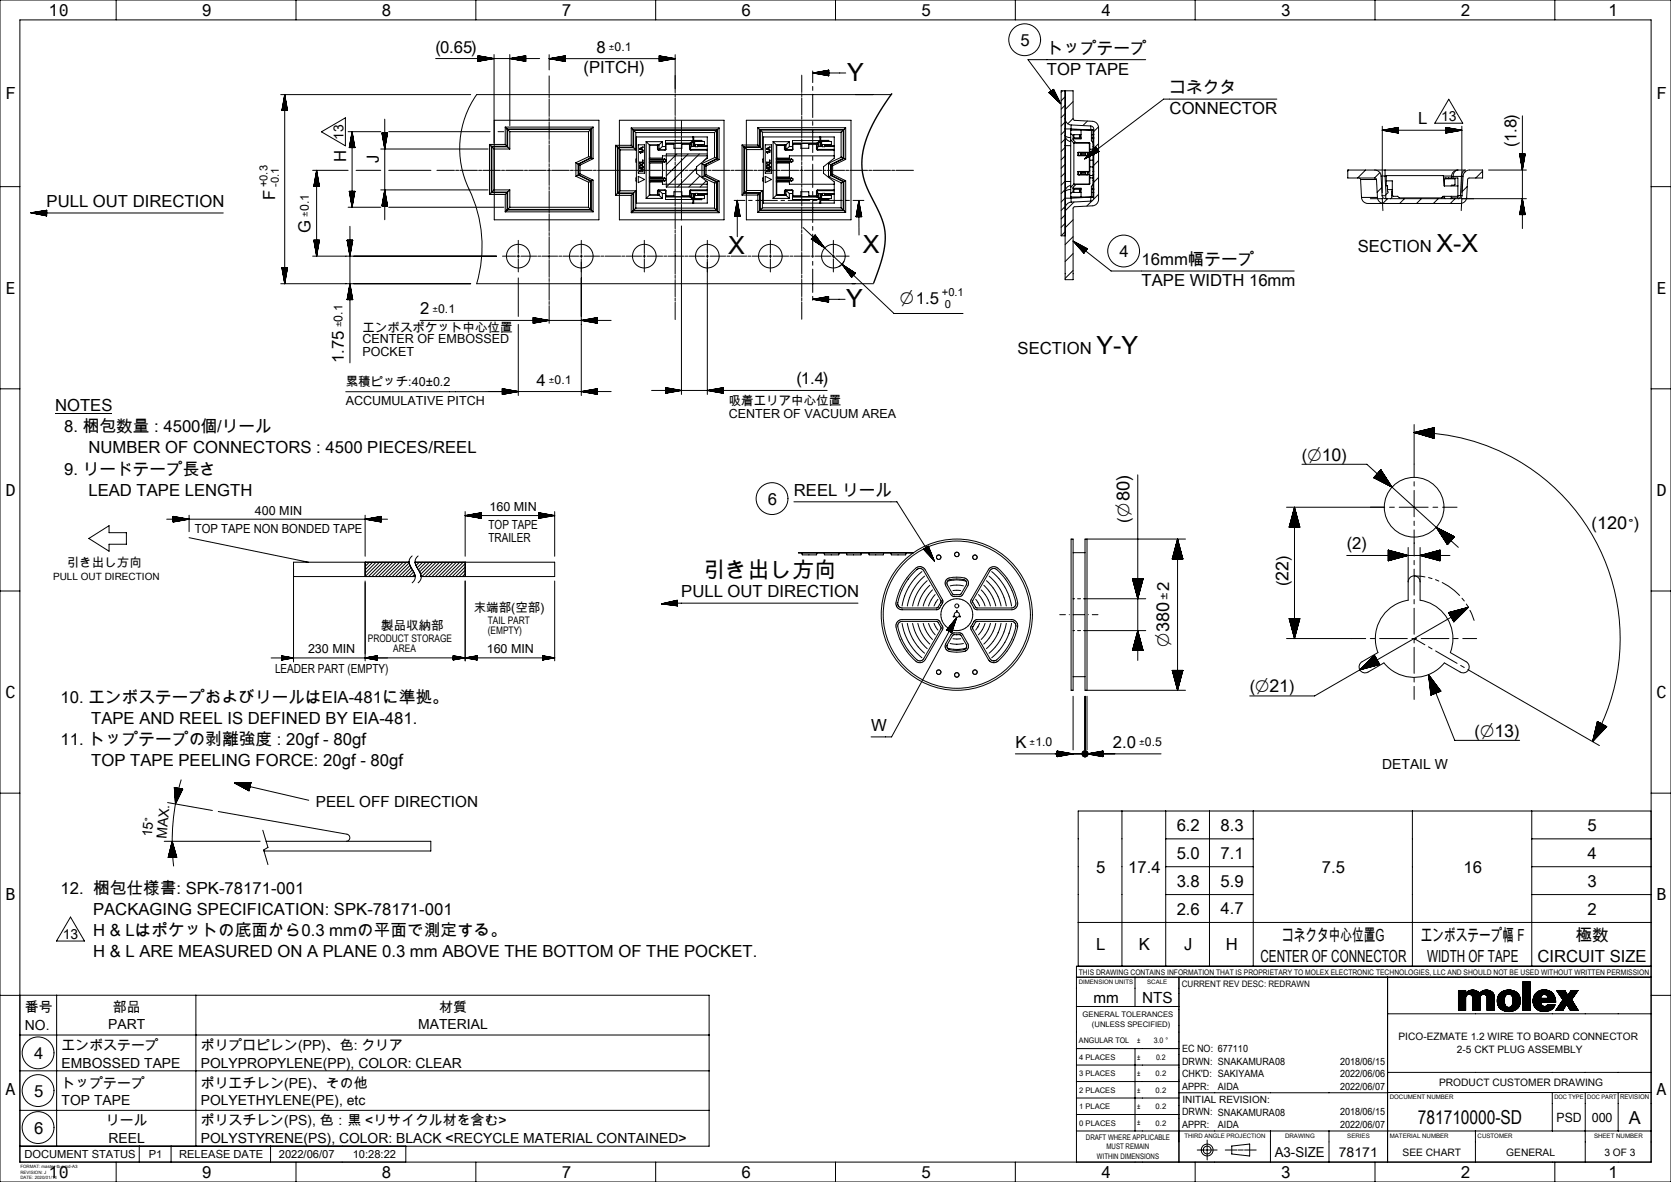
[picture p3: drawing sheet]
<svg xmlns="http://www.w3.org/2000/svg" width="420mm" height="297mm" viewBox="0 0 420 297" stroke-linecap="round" stroke-linejoin="round" font-family="sans-serif">
<defs><g id="words">
<g font-size="6.3">
<text x="212.9" y="20.4">Y</text>
<text x="183" y="63.9">X</text>
<text x="216.8" y="63.7">X</text>
<text x="361.1" y="63.4">X-X</text>
<text x="212.7" y="77.2">Y</text>
<text x="275.6" y="89">Y-Y</text>
</g>
<text font-size="5.6" x="176.7" y="145.2">引き出し方向</text>
<text font-size="4.8" x="356.4" y="282.4">781710000-SD</text>
<g font-size="4.6">
<text x="226.2" y="76.3">⌀1.5</text>
<text x="293.9" y="162.6" transform="rotate(-90 293.9 162.6)">⌀380</text>
</g>
<text font-size="4.5" x="409.4" y="282.3">A</text>
<g font-size="4.2">
<text x="12.2" y="4">10</text>
<text x="50.7" y="4">9</text>
<text x="95.9" y="4">8</text>
<text x="141.1" y="4">7</text>
<text x="186.3" y="4">6</text>
<text x="231.5" y="4">5</text>
<text x="276.7" y="4">4</text>
<text x="321.9" y="4">3</text>
<text x="367.1" y="4">2</text>
<text x="404.3" y="4">1</text>
<text x="256.5" y="11.5">5</text>
<text x="109.5" y="13.2">(0.65)</text>
<text x="149.9" y="13.2">8</text>
<text x="263.1" y="13.5">トップテープ</text>
<text x="146.7" y="18.4">(PITCH)</text>
<text x="263.1" y="18.8">TOP TAPE</text>
<text x="294" y="23.4">コネクタ</text>
<text x="1.4" y="25">F</text>
<text x="294" y="28.7">CONNECTOR</text>
<text x="416.4" y="25">F</text>
<text x="356.4" y="31.2">L</text>
<text x="87" y="40.7" transform="rotate(-90 87 40.7)">H</text>
<text x="95.2" y="40.9" transform="rotate(-90 95.2 40.9)">J</text>
<text x="381.1" y="36.8" transform="rotate(-90 381.1 36.8)">(1.8)</text>
<text x="11.7" y="52">PULL OUT DIRECTION</text>
<text x="69.1" y="50.3" transform="rotate(-90 69.1 50.3)">F</text>
<text x="78.1" y="58.5" transform="rotate(-90 78.1 58.5)">G</text>
<text x="281.4" y="64.6">4</text>
<text x="341.3" y="63.4">SECTION</text>
<text x="286.9" y="66.6">16mm幅テープ</text>
<text x="286.9" y="71.9">TAPE WIDTH 16mm</text>
<text x="1.4" y="73.8">E</text>
<text x="416.4" y="73.8">E</text>
<text x="105.6" y="79">2</text>
<text x="255.8" y="89">SECTION</text>
<text x="86.5" y="91.2" transform="rotate(-90 86.5 91.2)">1.75</text>
<text x="134.8" y="96.9">4</text>
<text x="200.2" y="96.6">(1.4)</text>
<text x="13.8" y="103.3">NOTES</text>
<text x="13.8" y="113.9">NUMBER OF CONNECTORS : 4500 PIECES/REEL</text>
<text x="16.2" y="108.6">8. 梱包数量 : 4500個/リール</text>
<text x="16.2" y="119.3">9. リードテープ長さ</text>
<text x="327.2" y="115.8">(⌀10)</text>
<text x="1.4" y="124.6">D</text>
<text x="13.8" y="124.6">LEAD TAPE LENGTH</text>
<text x="199.5" y="124.6">REEL リール</text>
<text x="416.4" y="124.6">D</text>
<text x="193" y="126.8">6</text>
<text x="283.9" y="131.5" transform="rotate(-90 283.9 131.5)">(⌀80)</text>
<text x="400" y="132.8">(120°)</text>
<text x="338.5" y="138.1">(2)</text>
<text x="323.9" y="147.3" transform="rotate(-90 323.9 147.3)">(22)</text>
<text x="171.2" y="150.1">PULL OUT DIRECTION</text>
<text x="314.1" y="174">(⌀21)</text>
<text x="1.4" y="175.4">C</text>
<text x="15.2" y="176.6">10. エンボステープおよびリールはEIA-481に準拠。</text>
<text x="416.4" y="175.4">C</text>
<text x="22.9" y="181.9">TAPE AND REEL IS DEFINED BY EIA-481.</text>
<text x="218.9" y="183.7">W</text>
<text x="370.6" y="185.1">(⌀13)</text>
<text x="15.2" y="187.2">11. トップテープの剥離強度 : 20gf - 80gf</text>
<text x="255.2" y="187.9">K</text>
<text x="279.7" y="187.9">2.0</text>
<text x="22.9" y="192.6">TOP TAPE PEELING FORCE: 20gf - 80gf</text>
<text x="295.8" y="208.8">6.2</text>
<text x="306.8" y="208.8">8.3</text>
<text x="399" y="208.8">5</text>
<text x="295.8" y="215.8">5.0</text>
<text x="306.8" y="215.8">7.1</text>
<text x="399" y="215.8">4</text>
<text x="275.5" y="219.3">5</text>
<text x="283.6" y="219.3">17.4</text>
<text x="332.3" y="219.3">7.5</text>
<text x="367.8" y="219.3">16</text>
<text x="1.4" y="226.2">B</text>
<text x="15.2" y="224.5">12. 梱包仕様書: SPK-78171-001</text>
<text x="295.8" y="222.8">3.8</text>
<text x="306.8" y="222.8">5.9</text>
<text x="399" y="222.8">3</text>
<text x="416.4" y="226.2">B</text>
<text x="23.4" y="229.9">PACKAGING SPECIFICATION: SPK-78171-001</text>
<text x="295.8" y="229.8">2.6</text>
<text x="306.8" y="229.8">4.7</text>
<text x="399" y="229.8">2</text>
<text x="23.4" y="235.2">H &amp; Lはポケットの底面から0.3 mmの平面で測定する。</text>
<text x="275.5" y="238.8">L</text>
<text x="286.3" y="238.8">K</text>
<text x="297.6" y="238.8">J</text>
<text x="308.1" y="238.8">H</text>
<text x="322.3" y="236.4">コネクタ中心位置G</text>
<text x="357.1" y="236.4">エンボステープ幅 F</text>
<text x="396" y="236.3">極数</text>
<text x="23.4" y="240.5">H &amp; L ARE MEASURED ON A PLANE 0.3 mm ABOVE THE BOTTOM OF THE POCKET.</text>
<text x="316.8" y="241.7">CENTER OF CONNECTOR</text>
<text x="358.7" y="241.7">WIDTH OF TAPE</text>
<text x="386.4" y="241.7">CIRCUIT SIZE</text>
<text x="8.6" y="266.1">4</text>
<text x="1.4" y="275.1">A</text>
<text x="8.6" y="275.5">5</text>
<text x="416.4" y="275.1">A</text>
<text x="8.6" y="284.8">6</text>
<text x="12.2" y="296">10</text>
<text x="50.7" y="296">9</text>
<text x="95.9" y="296">8</text>
<text x="141.1" y="296">7</text>
<text x="186.3" y="296">6</text>
<text x="231.5" y="296">5</text>
<text x="276.7" y="296">4</text>
<text x="321.9" y="296">3</text>
<text x="367.1" y="296">2</text>
<text x="404.3" y="296">1</text>
</g>
<g font-size="3.9">
<text x="274.9" y="252">mm</text>
<text x="287.1" y="252">NTS</text>
</g>
<text font-size="3.8" x="79.4" y="202.7">PEEL OFF DIRECTION</text>
<text font-size="3.7" x="293.9" y="150.9" transform="rotate(-90 293.9 150.9)">±2</text>
<g font-size="3.5">
<text x="86.4" y="35.1" transform="rotate(-90 86.4 35.1)">13</text>
<text x="362.2" y="30.5">13</text>
<text x="347.4" y="193.2">DETAIL W</text>
<text x="38.1" y="210.4" transform="rotate(-85 38.1 210.4)">15°</text>
<text x="41.9" y="210.7" transform="rotate(-85 41.9 210.7)">MAX.</text>
<text x="15.8" y="236">13</text>
<text x="6.2" y="254.3">番号</text>
<text x="28.4" y="254.2">部品</text>
<text x="110.4" y="254.2">材質</text>
<text x="6.2" y="258.7">NO.</text>
<text x="15.5" y="263.8">エンボステープ</text>
<text x="27.2" y="258.7">PART</text>
<text x="50.5" y="263.8">ポリプロピレン(PP)、色: クリア</text>
<text x="105.1" y="258.7">MATERIAL</text>
<text x="15.5" y="268.3">EMBOSSED TAPE</text>
<text x="50.5" y="268.3">POLYPROPYLENE(PP), COLOR: CLEAR</text>
<text x="15.5" y="273.3">トップテープ</text>
<text x="50.5" y="273.3">ポリエチレン(PE)、その他</text>
<text x="15.5" y="277.7">TOP TAPE</text>
<text x="50.5" y="277.7">POLYETHYLENE(PE), etc</text>
<text x="26.6" y="282.7">リール</text>
<text x="27.3" y="287.1">REEL</text>
<text x="50.5" y="282.8">ポリスチレン(PS), 色：黒 &lt;リサイクル材を含む&gt;</text>
<text x="50.5" y="287.2">POLYSTYRENE(PS), COLOR: BLACK &lt;RECYCLE MATERIAL CONTAINED&gt;</text>
<text x="320.4" y="290.6">A3-SIZE</text>
</g>
<text font-size="3.4" x="336.5" y="290.6">78171</text>
<g font-size="3.2">
<text x="391.3" y="281.9">PSD</text>
<text x="400.1" y="281.9">000</text>
</g>
<g font-size="3.1">
<text x="91.1" y="83.5">エンボスポケット中心位置</text>
<text x="91.1" y="86.1">CENTER OF EMBOSSED</text>
<text x="91.1" y="89.5">POCKET</text>
<text x="86.9" y="96.9">累積ピッチ:40±0.2</text>
<text x="86.9" y="101.7">ACCUMULATIVE PITCH</text>
<text x="183.1" y="101.7">吸着エリア中心位置</text>
<text x="183.1" y="105.1">CENTER OF VACUUM AREA</text>
<text x="64.1" y="129.3">400 MIN</text>
<text x="123" y="128.4">160 MIN</text>
<text x="49" y="133.8">TOP TAPE NON BONDED TAPE</text>
<text x="122.8" y="132.9">TOP TAPE</text>
<text x="122.8" y="136.3">TRAILER</text>
<text x="16.8" y="142.6">引き出し方向</text>
<text x="119.1" y="153.9">末端部(空部)</text>
<text x="95.8" y="158.4">製品収納部</text>
<text x="77.4" y="164.2">230 MIN</text>
<text x="122.3" y="164.2">160 MIN</text>
<text x="69.1" y="169.2">LEADER PART (EMPTY)</text>
</g>
<g font-size="2.8">
<text x="67.2" y="47" transform="rotate(-90 67.2 47)">+0.3</text>
<text x="70.1" y="47" transform="rotate(-90 70.1 47)">-0.1</text>
<text x="236.7" y="74.4">+0.1</text>
<text x="237.5" y="77.3">0</text>
<text x="6.1" y="291">DOCUMENT STATUS</text>
<text x="37.4" y="291">P1</text>
<text x="45" y="291">RELEASE DATE</text>
<text x="70.1" y="291">2022/06/07</text>
<text x="88.7" y="291">10:28:22</text>
</g>
<g font-size="2.7">
<text x="153" y="12.8">±0.1</text>
<text x="77.7" y="54.4" transform="rotate(-90 77.7 54.4)">±0.1</text>
<text x="86.1" y="82.2" transform="rotate(-90 86.1 82.2)">±0.1</text>
<text x="108.7" y="78.6">±0.1</text>
<text x="138" y="96.5">±0.1</text>
<text x="258.8" y="187.5">±1.0</text>
<text x="286.3" y="187.5">±0.5</text>
</g>
<g font-size="2.6">
<text x="92.5" y="161.2">PRODUCT STORAGE</text>
<text x="122.6" y="156.7">TAIL PART</text>
<text x="122.6" y="159.3">(EMPTY)</text>
<text x="98.9" y="163.8">AREA</text>
<text x="351.5" y="261.4">PICO-EZMATE 1.2 WIRE TO BOARD CONNECTOR</text>
<text x="366.2" y="264.7">2-5 CKT PLUG ASSEMBLY</text>
<text x="361.7" y="272.9">PRODUCT CUSTOMER DRAWING</text>
<text x="352.5" y="290.4">SEE CHART</text>
<text x="378.6" y="290.4">GENERAL</text>
<text x="403.3" y="290.4">3 OF 3</text>
</g>
<g font-size="2.5">
<text x="13.3" y="145.7">PULL OUT DIRECTION</text>
<text x="297.1" y="264.3">EC NO: 677110</text>
<text x="297.1" y="267.5">DRWN: SNAKAMURA08</text>
<text x="336.8" y="267.5">2018/06/15</text>
<text x="297.1" y="270.7">CHK'D: SAKIYAMA</text>
<text x="297.1" y="273.9">APPR:</text>
<text x="306.1" y="273.9">AIDA</text>
<text x="336.8" y="270.7">2022/06/06</text>
<text x="336.8" y="273.9">2022/06/07</text>
<text x="297.1" y="280.3">DRWN: SNAKAMURA08</text>
<text x="297.2" y="277.1">INITIAL REVISION:</text>
<text x="336.8" y="280.3">2018/06/15</text>
<text x="297.1" y="283.5">APPR:</text>
<text x="306.1" y="283.5">AIDA</text>
<text x="336.8" y="283.5">2022/06/07</text>
</g>
<text font-size="2.2" x="297" y="248">CURRENT REV DESC: REDRAWN</text>
<g font-size="1.9">
<text x="271.2" y="244.9">THIS DRAWING CONTAINS INFORMATION THAT IS PROPRIETARY TO MOLEX ELECTRONIC TECHNOLOGIES, LLC AND SHOULD NOT BE USED WITHOUT WRITTEN PERMISSION</text>
<text x="272.1" y="255.6">GENERAL TOLERANCES</text>
<text x="271.2" y="262.1">ANGULAR TOL</text>
<text x="274.5" y="258">(UNLESS SPECIFIED)</text>
<text x="285.8" y="262.1">±</text>
<text x="290" y="262.1">3.0 °</text>
<text x="271.2" y="266.3">4 PLACES</text>
<text x="285.8" y="266.2">±</text>
<text x="290.6" y="266.2">0.2</text>
<text x="271.2" y="270.4">3 PLACES</text>
<text x="271.2" y="274.5">2 PLACES</text>
<text x="285.8" y="270.4">±</text>
<text x="285.8" y="274.5">±</text>
<text x="290.5" y="270.4">0.2</text>
<text x="290.5" y="274.5">0.2</text>
<text x="271.2" y="278.7">1 PLACE</text>
<text x="285.8" y="278.7">±</text>
<text x="290.5" y="278.7">0.2</text>
<text x="271.3" y="282.8">0 PLACES</text>
<text x="273" y="286.3">DRAFT WHERE APPLICABLE</text>
<text x="285.8" y="282.8">±</text>
<text x="290.5" y="282.8">0.2</text>
<text x="275.7" y="291.2">WITHIN DIMENSIONS</text>
<text x="278.1" y="288.8">MUST REMAIN</text>
</g>
<text font-size="1.7" x="407.2" y="276.2">REVISION</text>
<g font-size="1.5">
<text x="271.1" y="247.2">DIMENSION UNITS</text>
<text x="288.3" y="247.2">SCALE</text>
<text x="349.3" y="276.2">DOCUMENT NUMBER</text>
<text x="390.7" y="276.2">DOC TYPE</text>
<text x="399" y="276.2">DOC PART</text>
<text x="297.7" y="285.9">THIRD ANGLE PROJECTION</text>
<text x="323" y="285.9">DRAWING</text>
<text x="338.6" y="285.9">SERIES</text>
<text x="349.3" y="285.8">MATERIAL NUMBER</text>
<text x="371.4" y="285.9">CUSTOMER</text>
<text x="400.7" y="285.9">SHEET NUMBER</text>
</g>
<g font-size="1.1">
<text x="5.1" y="293.5">FORMAT: master-tb-prod-A3</text>
<text x="5.1" y="294.9">REVISION: J</text>
<text x="5.1" y="296.3">DATE: 2020/01/14</text>
</g>
</g></defs>
<g fill="none" stroke="#000" stroke-width=".25">
<path d="M0 0h420v297h-420zM5 5h410v287h-410zM29.2 0v5M74.4 0v5M109.5 14.7h26.1M119.6 0v5M120.2 14l4 .7-4 .7M120.2 14v1.4M120.2 14h.1M120.2 14.1h.4M120.2 14.1h.7M120.2 14.2h1.2"/>
<path d="M120.2 14.3h1.5M120.2 14.3h1.8M120.2 14.4h2.1M120.2 14.4h2.4M120.2 14.5h3M120.2 14.6h3.3M120.2 14.6h3.5M120.2 15.4h.1M120.2 15.3h.4M120.2 15.2h1.2M120.2 15.1h1.5M120.2 15.1h1.8"/>
<path d="M120.2 14.9h2.7M120.2 14.9h3M120.2 14.8h3.3M121.2 15.2l-1 .1M122.6 15h-2.4M124 14.7l-3.8 .1M124.2 13.7v22.2M128.1 13.7v17.9M128.3 14.7h3.8M128.6 14.6h3.5M128.9 14.6h3.2M128.9 14.8h3.2"/>
<path d="M129.1 14.5h3M129.1 14.9h3M129.4 14.9h2.7M129.7 14.4h2.4M129.7 15h2.4M130 14.4h2.1M130.3 14.3h1.8M130.3 15.1h1.8M130.6 14.3h1.5M130.6 15.1h1.5M130.9 14.2h1.2M130.9 15.2h1.2"/>
<path d="M131.2 15.2h.9M131.4 14.1h.7M131.7 14.1h.4M131.7 15.3h.4M132 14h.1M132 15.4h.1M132.1 14l-4 .7 4 .7M132.1 14v1.4M138 14.7h31.7M138 13.7v3.9M138 19.1v4.4M138 14.7l4-.7v1.4z"/>
<path d="M138.2 14.7h3.8M138.5 14.7h3.5M138.5 14.8h3.5M138.7 14.9h3.3M139 14.6h3M139.3 14.5h2.7M139.3 15h2.7M139.6 14.5h2.4M139.6 15h2.4M139.9 14.4h2.1M139.9 15.1h2.1M140.2 14.4h1.8"/>
<path d="M140.2 15.1h1.8M140.8 14.3h1.2M140.8 15.2h1.2M141.1 14.2h.9M141.1 15.3h.9M141.3 14.2h.7M141.3 15.3h.7M141.6 14.1h.4M141.6 15.4h.4M164.8 0v5M165.7 14.7h3.9M165.7 14.1h.4"/>
<path d="M165.7 14.2h.7M165.7 14.2h1M165.7 14.3h1.3M165.7 14.3l1.8 .1M165.7 14.4h2.1M165.7 14.5h2.4M165.7 14.5h2.7M165.7 14.6h3M165.7 14.6l3.6 .1M165.7 15.3h.7M165.7 15.3h1M165.7 15.2h1.3"/>
<path d="M165.7 15.1h2.1M165.7 15h2.4M165.7 15h2.7M165.7 14.8h3.6M165.7 14l4 .7-4 .7zM166.1 15.4h-.4M167.5 15.1l-1.8 .1M169 14.9h-3.3M169.7 13.7v9.6M201.5 18.9v4.3M204.3 17.8v3M204.3 18.3h8.3"/>
<path d="M204.3 18.3l4 .7M204.4 18.3h3.9M204.7 18.4h3.6M205 18.5h3.3M205 18.2h3.3M205.3 18.5h3M205.3 18.2h3M205.6 18.1h2.7M205.9 18.6h2.4M205.9 18.1h2.4M206.2 18.7h2.1M206.5 18.7h1.8"/>
<path d="M206.5 18h1.8M206.7 18.8h1.6M206.7 17.9h1.6M207 18.8h1.3M207 17.9h1.3M207.3 17.8h1M207.6 18.9h.7M207.9 19h.4M207.9 17.7h.4M208.2 19h.1M208.2 17.7h.1M208.3 17.6v1.4"/>
<path d="M208.3 17.6l-4 .7M210 0v5M255.2 0v5M288 15h-29.6l8.2 11.1M300.4 0v5M345.6 0v5M390.8 0v5M70.6 23.8h47.7M70.9 27.8h1.4M70.9 27.7v.1M70.9 27.4v.4M71 26.8v1"/>
<path d="M71.1 26.5v1.3M71.1 26.2v1.6M71.2 25.9v1.9M71.3 25.4v2.4M71.3 25.1v2.7M71.4 24.8v3M71.4 24.5v3.3M71.5 23.9v3.9M71.6 23.8v47.5M71.6 23.8l-.7 4M71.6 23.8l.7 4M71.6 24.2v3.6"/>
<path d="M71.7 24.5v3.3M71.7 24.8v3M71.8 25.4v2.4M71.9 25.6v2.2M71.9 25.9v1.9M72 26.2v1.6M72 26.5v1.3M72.1 27.1v.7M72.2 27.4v.4M72.2 27.7v.1M80.8 33.1l6-3.5v7zM87.5 33.1h8.2"/>
<path d="M87.8 37v.1M87.9 36.7v.4M87.9 36.4v.7M88 36.1v1M88.1 35.5v1.6M88.1 35.2v1.9M88.2 35v2.1M88.2 34.7v2.4M88.3 34.4v2.7M88.4 33.8v3.3M88.4 33.5v3.6M88.5 33.1l.7 4h-1.4"/>
<path d="M88.5 33.1v19M88.5 33.1l-.7 4M88.5 33.2v3.9M88.6 33.5v3.6M88.7 34.1v3M88.7 34.4v2.7M88.8 34.7v2.4M88.8 35v2.1M88.9 35.5v1.6M89 35.8v1.3M89 36.1v1M89.1 36.4v.7"/>
<path d="M89.2 37v.1M95.7 37.4h27M96 33.4l.7 4 .7-4M96 33.4h1.4M96 33.4v.2M96.1 33.4v.4M96.1 33.4l.1 1M96.2 33.4v1.3M96.3 33.4v1.6M96.3 33.4v1.9M96.4 33.4v2.2M96.4 33.4l.1 2.7"/>
<path d="M96.5 33.4v3M96.6 33.4v3.3M96.6 33.4v3.6M96.7 29.9v25.3M96.8 33.4v3.6M96.8 33.4v3.3M96.9 33.4v3M97 33.4l-.1 2.7M97 33.4v2.2M97.1 33.4v1.9M97.1 33.4v1.6M97.2 33.4v1.3"/>
<path d="M97.3 33.4v.7M97.3 33.4v.4M97.4 33.4v.2M97.7 33.1h25.5M123 36.3h4M123 36.3l1.2 1.1M123 36.3v12.6M124.2 37.4v10.3M124.2 37.4h3.9M124.2 30.2h26.3v25h-26.3zM125.2 33.1h1.4M127 31.9v4.4"/>
<path d="M127 31.9l1.1 1.2M127 36.3l1.1 1.1M127 31.9h22.1M127.4 32.4h21.2v7.3l-3.2 1.6v2.6l3.2 1.6v7.3h-21.2v-4.4h-3.9v-11.6h3.9zM128.1 33.1v4.3M128.1 33.1h19.8M138 23.8v.7M138 24.8v4.5M138 29.6v.7M138 30.6v4.4M138 35.3v.8M138 36.4v4.4"/>
<path d="M147.9 33.1v6.3l-3.1 1.5M147.9 39.3l1.1 .6M149.1 31.9v8M149.1 31.9l-1.2 1.2M149.1 39.9l-3.3 1.6M154.7 36.5l1.2 1.2M154.7 36.5v12.6M154.7 36.5h4M155.7 30.2h26.3v25h-26.3zM155.9 37.7h3.9M155.9 37.7v10.2M158.7 32.2l1.1 1.1"/>
<path d="M158.7 36.5l1.1 1.2M158.7 32.2v4.3M158.7 32.2h22M159.8 33.3h19.8M159.8 33.3v4.4M159.9 40v.7M160 34.4h17.8v5.4l-2.7 2.1v1.7l2.7 2.1v5.3h-17.8zM160 40v.7M160.4 36.4h1.6v7.1h-1.6zM160.7 38.1l.9 .1h-.7l.1 .3zM160.7 37.3l.9-.4-.2 .3v.4l.2 .2zM160.8 37.4l.5-.2v.4z"/>
<path d="M162.4 35.6h4.1M162.4 35.6v14.3M162.4 35.6l.9 .9M163.2 40h3.9l.3 .2v.3l-.3 .2h-3.9M163.2 40v.2h3.6M163.3 39.7l-.1 .1M163.3 36.5h2M163.3 39.7h3.2M163.3 36.5v3.2M165.3 37.5l.2 .2M165.3 37.5h.3M165.3 36.5v1"/>
<path d="M165.4 36.4l.1 1.2M165.4 36.4l-.1 .1M165.4 36.4h.1M165.5 37.6h1.7M165.5 37.7h1.7M165.5 37.6v.1M165.6 36.4l-2.4 .1v12.4h2.4M165.6 36.4v1.1M165.6 37.5l.1 .1M165.7 37.6h.1M166.5 36.8h.8M166.5 35.6v1.2"/>
<path d="M166.5 36.8l-.8 .8M166.5 35.6l-.9 .8M167 40l-.2 .2M167.2 37.6v.1M167.3 37.5l-.1 .1M167.3 37.5h.1M167.3 36h6.2M167.3 36.3h2.1v1h2v-1h2.1M167.4 37.5l-.2 .2M167.4 36.3v1.2M169.7 23.6v.8M169.7 24.7v4.3"/>
<path d="M169.7 29.3v.8M169.7 30.4v4.3M169.7 35v.8M169.7 36.1v4.3M170.1 38.7l-2.6 2.6M171.3 39.8v.7M171.3 30.3v3.9M171.3 34.5v.8M171.3 35.6v3.9M173 38.7l-5.5 5.5M173.3 37.4l.3 .3M173.3 37.4h.2"/>
<path d="M173.3 36.3v1.1M173.5 37.4l.1 .1M173.6 37.5h4.2M173.6 37.7h4.2M173.6 37.5v.2M173.8 36.8h1M173.8 35.7l-.3 .2v1.5M173.8 35.7v1.1M173.8 35.7h.4M173.8 36.8l-.3 .3M174.2 34.4v.9M174.2 35.3h-6.9v2.2"/>
<path d="M174.2 35.3v.4M174.2 35.7v.9h.6M174.4 36.4h.4v.5h.6v-.5h.8M174.4 34.4v2.2M174.4 35.5h1.8M174.4 35.3h2M174.4 35.5h2.7v.8h-2.7zM174.6 35.5v.8M175.4 36.6h2.4M175.4 36.8h2.4M175.8 38.7l-8.3 8.3M176.2 35.5h.1"/>
<path d="M176.2 36.3v.1M176.4 35.3l-.2 .2M176.4 36.3v.3l-.2-.2M176.4 35.3v.2M177.8 39.2h-11.3v.8M177.8 38.7h-10.3v8.3M177.8 39.5l-1.1 1.1M179.6 33.3v6.3l-3.2 1.5M179.6 39.5l.7 .4M180.3 39.8l.4 .3M180.3 39.9v-7.3h-21.2v4.4h-3.9v11.6h3.9v4.4h21.2v-7.3M180.3 39.9l-3.2 1.6"/>
<path d="M180.7 32.2l-1.1 1.1M180.7 32.2v7.9M186.5 36.4l1.2 1.2M186.5 36.4v12.6M186.5 36.4h4M187.6 30.2h26.3v25h-26.3zM187.7 37.6h3.9M187.7 37.6v10.3M190.5 32.1l1.1 1.1M190.5 36.4l1.1 1.2M190.5 32.1v4.3M190.5 32.1h22.1"/>
<path d="M191.6 33.2h19.8M191.6 33.2v4.4M191.9 40v.7M191.9 34.4h17.8v5.4l-2.7 2.1v1.7l2.7 2.1v5.3h-17.8zM192.3 36.4h1.6v7.1h-1.6zM192.7 38.1l.8 .1h-.7l.1 .3zM192.7 37.3l.8-.4-.2 .3v.4l.2 .2zM192.7 37.4l.5-.2v.4zM194.3 35.6h4.1M194.3 35.6l.9 .9M194.3 35.6v14.3M195.1 40h3.9l.3 .2v.3l-.3 .2h-3.9"/>
<path d="M195.2 40v.2h3.5M195.2 39.7l-.1 .1M195.2 36.5h2M195.2 36.5v3.2M195.2 39.7h3.2M197.2 37.5l.2 .2M197.2 37.5h.4M197.2 36.5v1M197.3 36.4l.1 1.2M197.3 36.4l-.1 .1M197.3 36.4h.1M197.4 37.6h1.7"/>
<path d="M197.4 37.6v.1M197.4 37.7h1.7M197.6 36.4l-2.5 .1v12.4h2.4M197.6 37.5v.1M197.6 36.4v1.1M197.6 37.6h.1M198.4 36.8h.8M198.4 35.6v1.2M198.4 36.8l-.8 .8M198.4 35.6l-.8 .8M199 40l-.3 .2M199.1 37.6v.1"/>
<path d="M199.2 37.5l-.1 .1M199.2 37.5h.1M199.2 36h6.2M199.2 36.3h2.1v1h2v-1h2.1M199.3 37.5l-.2 .2M199.3 36.3v1.2M201.5 23.5v.8M201.5 24.6v4.3M201.5 29.2v.8M201.5 30.3v4.3M201.5 34.9v.8M201.5 36v4.3"/>
<path d="M204.3 21.7v1M204.3 23.7v5.8M204.3 30.5v1M204.3 32.5v5.8M204.3 39.3v1M205.2 37.4l.3 .3M205.2 37.4h.2M205.2 36.3v1.1M205.4 37.4l.1 .1M205.5 37.5h4.2M205.5 37.5v.2M205.5 37.7h4.2"/>
<path d="M205.7 36.8h1M205.7 35.7h.4M205.7 36.8l-.3 .3M205.7 35.7l-.3 .2v1.5M205.7 35.7v1.1M206.1 35.3h-6.9v2.2M206.1 34.4v.9M206.1 35.3v.4M206.1 35.7v.9h.6M206.3 36.4h.4v.5h.6v-.5h.8M206.3 34.4v2.2M206.3 35.5h1.8"/>
<path d="M206.3 35.3h2M206.3 35.5h2.7v.8h-2.7M206.5 35.5v.8M207.3 36.6h2.4M207.3 36.8h2.4M208.1 35.5h.1M208.1 36.3v.1M208.3 35.3v.2M208.3 36.3v.3l-.2-.2M208.3 35.3l-.2 .2M209.7 39.2h-11.3v.8M211.4 33.2v6.3l-3.2 1.5"/>
<path d="M211.4 39.4l.7 .4M212.1 39.7l.4 .3M212.1 39.8v-7.3h-21.2v4.4h-3.9v11.7h3.9v4.3h21.2v-7.3M212.1 39.8l-3.2 1.6v2.6M212.6 32.1v7.9l-3.3 1.6M212.6 32.1l-1.2 1.1M224.1 23.8h-104.3a23.8 23.8 0 0 0-1.2 25.2 33.2 33.2 0 0 1 1.2 22.3h99.7M263.7 23.3l2.9 2.8M263.7 23.3l.1 .1M263.7 23.3l.3 .3M263.8 23.2l.6 .8M263.8 23.2l.8 1"/>
<path d="M264 23l1.5 2M264.1 23l1.6 2.2M264.1 23l1.8 2.4M264.1 22.9l2 2.7M264.2 22.9l2.3 3.1M264.3 22.8l2.1 2.9M264.3 22.8l2 2.6M264.4 22.8l1.8 2.4M264.5 22.6l1.1 1.5M264.6 22.6l.9 1.3M264.7 22.6l.7 1M264.8 22.5l.1 .1"/>
<path d="M264.8 22.5l1.8 3.6M264.8 22.5l-1.1 .8M264.8 24.4l-.9-1.3 1.1 1.5M265 22.8l-.3-.3 .4 .6M265.8 24.4l-1.3-1.7 1.5 2.2M267.1 22.8l-.4 .4M267.7 22.8v47.5h2l.1-18.1 .3-.2 4.5-.3a1.6 1.6 0 0 0 1.5-1.6v-18a1.6 1.6 0 0 0-1.5-1.6l-4.7-.3-.2-.4v-7h-3v36.4M267.7 29.8a1.6 1.6 0 0 0 1.5 1.6M267.7 36.6h1.4M267.7 32.4h1.5M267.7 39.2l-1 1M267.7 37l-1 1"/>
<path d="M267.7 34.9l-1 1M267.7 32.8l-1 1M267.7 30.7l-1 1M267.7 28.5l-1 1M267.7 26.4l-1 1M267.7 24.3l-1 1M269.1 33.6l.6 .4v1.1l.7 .8h3.3l.2 .2M269.1 34.6a1.38 1.38 0 0 1-1.4-.6 1.6 1.6 0 0 0 1.4 1.6M269.1 35.1l.8 .8M269.2 31.4v1M269.2 32.4v.3M269.2 32.4l5 .3"/>
<path d="M269.2 31.4l5 .3M269.7 29.8l-1.3 1.3M269.7 25.5l-2 2M269.8 35.8h.6M269.9 35.9l4 .2M269.9 35.9v10.4M271 38.3h2.4v.8h-2.4zM271 39.1h2.4M271 38.3v.8M271 38.9l.3 .2M271.3 38.3l-.3 .2M271.3 33.8v.8"/>
<path d="M271.3 38.3l.3 .2M271.5 33.8v.8M271.6 38.5v.4M271.6 38.9h1.2M271.6 38.5h1.2M271.6 38.9l-.3 .2M271.7 33.8h-1.8v.8h1.8M271.7 32.7v2.2h-2M272.8 38.5v.4M272.8 38.9l.4 .2M273.2 38.3l-.4 .2M273.3 30.4l-1.1 1.2"/>
<path d="M273.4 38.9l.5 .4M273.7 38.8l1.9-1.5-2.1 1.7M273.8 35.9v2.3M273.8 39.2v3.8M273.9 36.1v10M273.9 37.5h.8M274.2 31.7a.8 .8 0 0 1 .7 .8v17.2a.8 .8 0 0 1-.7 .8M274.2 31.7v1M274.2 32.7h.1M274.3 39.1l1.7-1.3-2.2 1.5M274.3 34.6h.6M274.3 33.8h.6"/>
<path d="M274.3 32.7v2.7l.4 .4M274.7 36.1l.2 .6M274.7 32.7v16.8M274.7 39.1h.2M274.7 38.3h.2M274.7 34.9h.2M274.7 38.1h-.8l-.5 .4M274.7 36.9h.2M274.9 37.5l.6-.4-.8 .6M274.9 32.7h-5.8v16.8h5.8M275.4 37h-.1M275.4 37l-.3 .3"/>
<path d="M275.5 37.1l-1.2 1M275.6 37.2l-1.5 1.1M275.6 37.3l-1.7 1.2M275.7 37.4l-2.6 2M275.8 37.5l-2.9 2.1M275.8 37.5l-3.1 2.3M275.9 37.6l-2.9 2.1M275.9 38.3l.3-.3-.6 .4M275.9 37.7l-2.4 1.8M276.1 37.9l-1.3 .9M276.1 37.9l-1 .8M276.1 31.9l-1.2 1.2"/>
<path d="M276.1 36.1l-1.2 1.2M276.1 37.9l-.8 .6M276.2 38.1h-.1M276.2 38.1l-3.6 1.8M276.2 38.1l-.8-1.1-2.8 2.9M320.9 24.9h-28.4l-19.9 15M347.4 32.7h20M347.4 31.7v16.7M347.4 32.7l4 .7M347.6 32.7h3.8M347.9 32.8h3.5M348.1 32.6h3.3"/>
<path d="M348.1 32.9h3.3M348.4 32.5h3M348.4 32.9h3M348.7 32.5h2.7M349 32.4h2.4M349 33h2.4M349.3 33.1h2.1M349.6 33.1h1.8M349.6 32.3h1.8M349.9 33.2h1.5M349.9 32.3h1.5M350.2 32.2h1.2"/>
<path d="M350.5 32.2h.9M350.5 33.3h.9M350.7 33.3h.7M351 32.1h.4M351 33.4h.4M351.3 33.4h.1M351.3 32h.1M351.4 32v1.4M351.4 32l-4 .7M363.4 32.6l3.9 .1M363.4 32.4h2.4M363.4 32.5h3"/>
<path d="M363.4 32.6h3.3M363.4 33.3h.7M363.4 32.1l1 .1M363.4 33.3h1M363.4 32.1h.4M363.4 33.1h1.9M363.4 32v1.4M363.4 33.4h.1M363.4 33.4h.4M363.4 33.1h2.2M363.4 33h2.4M363.4 32.9h3.3"/>
<path d="M363.4 32.8h3.6M363.4 32h.1M363.4 32.2h1.3M363.4 32.3h1.6M363.4 32.3h1.9M363.4 32.5h2.7M363.4 32l4 .7M364.1 24.9l3.6 6.1h-7.1zM365 33.2h-1.6M366.4 32.9l-3 .1M367.4 31.7v16.7M367.4 32.7l-4 .7"/>
<path d="M381.9 38.7h1.5l-.8 4zM382 38.7v.4M382.1 38.7v.7M382.1 38.7v1M382.2 38.7v1.3M382.2 38.7v1.6M382.3 38.7v2.2M382.4 38.7v2.4M382.4 38.7v2.7M382.5 38.7v3M382.5 38.7l.1 3.6M382.6 38.7v3.9"/>
<path d="M382.6 29.1v28.3M382.7 38.7v3.6M382.8 38.7v3.3M382.9 38.7v2.7M382.9 38.7v2.4M383 38.7v2.2M383.1 38.7l-.1 1.9M383.1 38.7v1.3M383.2 38.7v1M383.2 38.7v.7M383.3 38.7v.4M0 46.9h5"/>
<path d="M7.7 53.5h4M7.7 53.5l4 .7M8.2 53.6h3.5M8.2 53.4l3.5 .1M8.4 53.6l3.3 .1M8.5 53.4h3.2M8.7 53.7h3M8.7 53.3l3 .1M9 53.7l2.7 .1M9 53.3h2.7M9.6 53.8l2.1 .1M9.9 53.9h1.8"/>
<path d="M9.9 53.1l1.8 .1M10.2 53.9l1.5 .1M10.2 53.1h1.5M10.2 53.5h45.9M10.5 54h1.2M10.5 53l1.2 .1M11 54.1h.7M11.3 54.2h.4M11.3 52.9h.4M11.6 54.2h.1M11.6 52.9h.1M11.7 53.2h-2.4"/>
<path d="M11.7 53h-.9M11.7 52.8v1.4M11.7 52.8l-4 .7M78.6 42.8h8.9M78.9 46.4v.4M79 46.1v.7M79 45.8v1M79.1 45.5v1.3M79.2 45v1.8M79.2 44.7v2.1M79.3 44.4v2.4M79.4 44.1v2.7"/>
<path d="M79.5 43.5v3.3M79.5 43.2v3.6M79.6 42.8v21.6M79.6 42.8l.7 4h-1.4zM79.6 42.9v3.9M79.7 43.2v3.6M79.8 43.8v3M79.8 44.1v2.7M79.9 44.4v2.4M79.9 44.7v2.1M80 45v1.8M80.1 45.5v1.3"/>
<path d="M80.1 45.8v1M80.2 46.1v.7M80.2 46.4v.4M87.5 52.1h8.2M87.8 48.1h1.4l-.7 4M87.8 48.1l.7 4M87.8 48.1v.1M87.9 48.1v.4M87.9 48.1v.7M88 56.9v34.3M88 48.1v1M88 48.1l.1 1.5"/>
<path d="M88.1 48.1v1.8M88.2 48.1v2.1M88.2 48.1v2.4M88.3 48.1v2.7M88.3 48.1l.1 3.3M88.4 48.1v3.5M88.5 48.1v3.8M88.6 48.1v3.5M88.7 48.1v3M88.7 48.1v2.7M88.8 48.1v2.4M88.9 48.1l-.1 2.1"/>
<path d="M88.9 48.1v1.5M89 48.1v1.2M89 48.1v1M89.1 48.1v.7M89.2 48.1v.1M89.5 42.8h6.2M95.7 47.7h27M96 51.7l.7-4 .7 4M96 51.7h1.4M96 51.6v.1M96.1 51.3v.4M96.2 50.7v1"/>
<path d="M96.2 50.5v1.2M96.3 50.2v1.5M96.3 49.9v1.8M96.4 49.6v2.1M96.5 49v2.7M96.5 48.7v3M96.6 48.4v3.3M96.6 48.2v3.5M96.8 48.2v3.5M96.8 48.4v3.3M96.9 48.7v3M96.9 49v2.7"/>
<path d="M97 49.6v2.1M97.1 49.9v1.8M97.1 50.2v1.5M97.2 50.5v1.2M97.3 51v.7M97.3 51.3v.4M97.4 51.6v.1M97.7 52.1h28.9M97.7 42.8h10.6M109.8 42.8h4.4M114.5 42.8h.8M115.6 42.8h4.4"/>
<path d="M120.3 42.8h.7M121.3 42.8h4.5M123 48.9h4M124.2 47.7l-1.2 1.2M124.2 47.7h3.9M126.1 42.8h.7M127 48.9v4.3M127 53.2h22.1M127.1 42.8h4.4M128.1 47.7l-1.1 1.2M128.1 52.1l-1.1 1.1M128.1 47.7v4.4"/>
<path d="M128.1 52.1h19.8M131.8 42.8h.8M132.9 42.8h4.4M137.6 42.8h.8M138 46.9v.7M138 52.7v.7M138 41.1v.8M138 42.2v4.4M138 47.9v4.5M138 53.7v4.4M138 58.4v.8M138 59.5v4.4"/>
<path d="M138.7 42.8h4.4M143.4 42.8h.7M144.4 42.8h4.4M144.8 40.9l.6 .4M144.8 44.3l3.1 1.5v6.3M144.8 40.9v3.4M145.3 41.2v2.7M145.3 41.2l3.2-1.6v-7.1h-20.9v4.4h-4v11.4h4v4.3h20.9v-7.2M145.3 44l3.2 1.5M145.4 41.3l.4 .2M145.8 43.7l3.3 1.6v7.9M145.8 43.7l-1 .6"/>
<path d="M145.8 41.5v2.2M147.9 52.1l1.2 1.1M149 45.2l-1.1 .7M149.1 42.8h.8M150.2 42.8h4.4M154.7 49.1h4M154.9 42.8h.8M155.9 47.9l-1.2 1.2M155.9 47.9h3.9M156 42.8h4.4M158.7 49.1v4.3M158.7 53.4h22"/>
<path d="M159.8 47.9l-1.1 1.2M159.8 52.3l-1.1 1.1M159.8 47.9v4.4M159.8 52.3h19.8M159.9 44.7v.8M160 44.7v.8M160.4 44.3l1.6 .8-1.6 .8zM160.7 42.8h.7M160.7 41l.5 .4 .4-.4-.4 .5 .4 .4-.4-.4-.5 .4 .4-.5zM160.7 42h.9v.2h-.7l.7 .4-.7 .3h.7v.1h-.9v-.2l.8-.3-.8-.3zM160.7 40.7h.8l.1-.5v.7h-.9zM161.7 42.8h4.4"/>
<path d="M162.4 49.9h4.1M163.2 45.6l.1 .1M163.2 40.9l.1 .1M163.2 44.7h3.9l.3 .2v.4l-.3 .2h-3.9M163.2 44.7v.2h3.6M163.3 44.5l-.1 .1M163.3 48.9l-.9 1M163.3 48.9h2.3M163.3 44.5h3.2M163.3 45.7h3.2M163.3 41h3.2M163.3 41v3.5"/>
<path d="M163.3 45.7v3.2M165.3 48h.3M165.5 47.7l-.2 .3M165.5 47.8h1.7M165.5 47.7h1.7M165.5 47.8l-.2 1.3v-1.1M165.5 47.7v.1M165.6 48.9v.2M165.6 48v1.1M165.6 49.1l.9 .8M165.7 47.9l.8 .7M165.7 47.9l-.1 .1"/>
<path d="M165.8 47.8l-.1 .1M166.4 42.8h.8M166.5 48.6h.8M166.5 48.6v1.3M166.5 45.5v.8h11.3M166.5 40.7v4M166.8 40.5l.2 .2M166.8 40.5h-3.6v.2M166.8 45.3h-3.6v.2M166.8 40.2v.3M166.8 44.9v.4M166.8 45.3l.2 .2"/>
<path d="M167 44.7l-.2 .2M167.2 47.8l.1 .2M167.2 47.7l.2 .3M167.2 47.7v.1M167.3 49.5h6.2M167.3 48v2.1h6.9M167.3 48h.1M167.3 49.2h2.1v-1h2v1h2.1M167.3 49.4h6.2M167.4 48v1.2M167.5 47h10.3M167.5 42.8h4.4"/>
<path d="M169.7 46.4v.8M169.7 52.1v.8M169.7 40.7v.8M169.7 41.8v4.3M169.7 47.5v4.3M169.7 53.2v4.3M169.7 57.8v.8M169.7 58.9v4.3M171.3 45v.8M171.3 40.8v3.9M171.3 46.1v3.9M171.3 50.3v.8"/>
<path d="M171.3 51.4v3.9M171.3 56.8v42.3M172.2 42.8h.8M173.3 42.8h4.4M173.3 48h.2M173.3 48v1.2M173.5 48v1.6l.3 .2M173.5 48.3l.3 .3M173.6 47.9l-.1 .1M173.6 47.7l-.3 .3M173.6 47.9h4.2M173.6 47.7h4.2"/>
<path d="M173.6 47.7v.2M173.8 49.8h.4M173.8 48.6h1M173.8 48.6v1.2M174.2 50.1v.9M174.2 49.8v.3M174.4 50h1.8M174.4 49.1h.4v-.5h.6v.5h.8M174.4 48.9v2.1M174.4 50.2h2M174.4 49.1h2.7v.8h-2.7zM174.6 49.1v.8"/>
<path d="M174.8 48.9h-.6v.9M175.1 42.2l-4.8 4.8M175.4 48.6h2.4M175.4 48.9h2.4M175.9 44.2l-2.8 2.8M176.2 49.1h.1M176.2 49.9v.1M176.2 49.1l.2-.2v.2M176.2 50l.2 .2M176.4 49.9v.3M176.4 41.1v3.4l3.2 1.5v6.3M176.4 41.1l.7 .5"/>
<path d="M177 41.5v2.6M177 41.4l3.1-1.6v-7h-20.8v4.3h-4v11.4h4v4.3h20.8v-7.2M177 44.2l3.1 1.6M177.1 41.5l.4 .2M177.1 41.5v2.6l3.2 1.6M177.5 43.9l3.2 1.6v7.9M177.5 43.9l-1 .6M177.5 41.7v2.2M177.5 45.5l-1.5 1.5M178 42.8h.7M179 42.8h4.4M179.6 52.3l1.1 1.1"/>
<path d="M180.3 45.7l-.7 .4M180.7 45.5l-.5 .3M180.7 40.1l-3.2 1.6M183.7 42.8h.8M184.5 50.4h2.7M184.6 54.3h1.4M184.6 54.2v.1M184.7 53.9v.4M184.7 53.6v.7M184.8 42.8h4.4M184.8 53.1v1.2M184.9 52.8v1.5"/>
<path d="M184.9 52.5v1.8M185 52.2v2.1M185.1 51.6v2.7M185.1 51.3v3M185.2 51.1v3.2M185.2 50.8v3.5M185.3 50.3v9.2M185.3 50.3l-.7 4M185.3 50.3l.7 4M185.3 50.5v3.8M185.4 51.1v3.2M185.5 51.3v3"/>
<path d="M185.5 51.6v2.7M185.6 51.9v2.4M185.7 52.5v1.8M185.7 52.8v1.5M185.8 53.1v1.2M185.8 53.4v.9M185.9 53.9v.4M186 54.2v.1M186.5 49h4M187.7 47.9l-1.2 1.1M187.7 47.9h3.9M188.2 50.4h.9"/>
<path d="M189.5 42.8h.8M190 50.4h5.4M190.5 49v4.4M190.5 53.4h22.1M190.6 42.8h4.4M191.6 47.9l-1.1 1.1M191.6 52.2l-1.1 1.2M191.6 47.9v4.3M191.6 52.2h19.8M191.9 44.7v.8M192.3 44.3l1.6 .8-1.6 .8zM192.7 41l.4 .4 .4-.4-.3 .5 .3 .4-.4-.4-.4 .4 .3-.5z"/>
<path d="M192.7 42h.8v.2h-.7l.7 .4-.7 .3h.7v.1h-.8v-.2l.7-.3-.7-.3zM192.7 40.7h.7l.1-.5v.7h-.8zM194.3 49.9h4.1M195.1 45.6l.1 .1M195.1 40.9l.1 .1M195.1 44.7h3.9l.3 .2v.4l-.3 .2h-3.9M195.2 44.7v.2h3.5M195.2 44.5l-.1 .1M195.2 48.9l-.9 1M195.2 48.9h2.3M195.2 41v3.5M195.2 45.7v3.2"/>
<path d="M195.2 44.5h3.2M195.2 45.7h3.2M195.2 41h3.2M195.3 42.8h.7M196.3 50.4h.9M196.3 42.8h4.5M197.2 48h.4M197.4 47.7l-.2 .3M197.4 47.8h1.7M197.4 47.7h1.7M197.4 47.8l-.2 1.3v-1.1M197.4 47.7v.1"/>
<path d="M197.5 48.9l.1 .2M197.6 48v1.1M197.6 49.1l.8 .8M197.6 47.9v.1M197.6 47.9l.8 .7M197.7 47.8l-.1 .1M198.1 50.4h5.4M198.4 48.6h.8M198.4 48.6v1.3M198.4 45.5v.8h11.3M198.4 40.7v4M198.7 40.5h-3.5v.2"/>
<path d="M198.7 45.3l.3 .2M198.7 45.3h-3.5v.2M198.7 40.2v.3M198.7 44.9v.4M198.7 40.5l.3 .2M199 44.7l-.3 .2M199.1 47.8l.1 .2M199.1 47.7l.2 .3M199.1 47.7v.1M199.2 49.5h6.2M199.2 48v2.1h6.9M199.2 48h.1"/>
<path d="M199.2 49.2h2.1v-1h2v1h2.1M199.2 49.4h6.2M199.3 48v1.2M201.1 42.8h.7M201.5 46.3v.8M201.5 52v.8M201.5 40.6v.8M201.5 41.7v4.3M201.5 47.4v4.3M201.5 53.1v4.3M201.5 57.7v.8M201.5 58.8v4.3"/>
<path d="M201.9 57.2l22.8 21.6h17.4M202.1 42.8h4.4M204 60l.7 .6M204.1 59.9l.9 .9M204.1 59.9l1.1 1.1M204.2 59.8l1.5 1.5M204.3 41.3v5.8M204.3 48.1v1M204.3 50v5.9M204.3 56.9v1M204.3 58.8v5.9M204.4 59.6l2.8 2.6"/>
<path d="M204.5 50.4h.9M204.6 59.4l2.1 2.1M204.6 59.4l1.7 1.6M204.6 59.3l1.6 1.5M204.7 59.3l1.3 1.3M204.7 59.3l1.1 1M204.8 59.2l.7 .7M204.8 59.1l.5 .5M204.8 59.1l.3 .3M204.9 59.1l.1 .1M204.9 59.1l2.4 3.2-3.4-2.2zM205.2 48h.2"/>
<path d="M205.2 48v1.2M205.4 48v1.6l.3 .2M205.4 48.3l.3 .3M205.5 47.9l-.1 .1M205.5 47.7l-.3 .3M205.5 47.9h4.2M205.5 47.7h4.2M205.5 47.7v.2M205.7 49.8h.4M205.7 48.6h1M205.7 48.6v1.2M206.1 50.1v.9"/>
<path d="M206.1 49.8v.3M206.3 50.4h5.4M206.3 50h1.8M206.3 49.1h.4v-.5h.6v.5h.8M206.3 50.2h2M206.3 48.9v2.1M206.3 49.1h2.7v.8h-2.7M206.5 49.1v.8M206.7 48.9h-.6v.9M206.8 42.8h.8M207.3 48.6h2.4M207.3 48.9h2.4"/>
<path d="M207.9 42.8h4.4M208.1 49.1l.2-.2v.2M208.1 49.1h.1M208.1 49.9v.1M208.1 50l.2 .2M208.2 41l1.1 .6M208.2 41v3.4l3.2 1.5v6.3M208.3 49.9v.3M208.8 41.4v2.6M208.8 41.3l3.2-1.5v-7.1h-20.9v4.3h-4v11.4h4v4.4h20.9v-7.3M208.8 44.1l3.2 1.6M208.9 44l3.2 1.6"/>
<path d="M209.3 43.8l3.3 1.6v8M209.3 43.8l-1 .7M209.3 41.6v2.2M211.4 52.2l1.2 1.2M212.1 45.6l-.7 .4M212.5 45.4l-.5 .3M212.6 42.8h.7M212.6 50.4h.9M213.6 42.8h4.5M214.4 50.4h2.7M215.2 54.3v.2M215.3 53.8l-.1 .7"/>
<path d="M215.3 53.5v1M215.4 53.2v1.3M215.4 52.9v1.6M215.5 52.3l.1 2.2M215.6 52v2.5M215.6 51.7l.1 2.8M215.7 51.5v3M215.8 50.9v3.6M215.8 50.6l.1 3.9M215.9 50.5v8.6M215.9 50.5l-.7 4 1.4-.1M215.9 50.5l.7 3.9"/>
<path d="M215.9 50.9l.1 3.5M216 51.2v3.2M216.1 51.7v2.7M216.1 52l.1 2.4M216.2 52.3v2.1M216.3 52.6v1.8M216.3 52.9l.1 1.5M216.4 53.5v.9M216.5 53.8v.6M216.5 54v.4M216.6 54.3v.1M218.4 42.8h.7"/>
<path d="M219.4 42.8h4.4M224.1 42.8h.8M225.2 42.8h4.4M266.7 59.2h1M267.7 45.6h1.4M267.7 58.2l-1 1M267.7 56.1l-1 1M267.7 54l-1 1M267.7 51.9l-1 1M267.7 47.6l-1 1M267.7 45.5l-1 1M267.7 43.4l-1 1"/>
<path d="M267.7 41.3l-1 1M269.1 46.6a1.6 1.6 0 0 0-1.4 1.6 1.38 1.38 0 0 1 1.4-.6M269.2 50.8a1.6 1.6 0 0 0-1.5 1.6M269.2 49.8v1M269.2 49.5v.3M269.2 49.8h-1.5l-1 1M269.7 47.3h2v2.2M269.7 59.5l-2 2M269.7 55.2l-2 2M269.8 46.4h.6M269.9 46.3l-.8 .8M269.9 50.8l-2.2 2.2"/>
<path d="M271 43.1h2.4v.8h-2.4zM271 43.1v.8M271 43.7l.3 .2M271.3 43.1l-.3 .2M271.3 47.6v.8M271.3 43.1l.3 .2M271.5 47.6v.8M271.6 43.7l-.3 .2M271.6 43.7h1.2M271.6 43.3h1.2M271.6 43.3v.4M271.7 47.6h-1.8v.8h1.8"/>
<path d="M272.8 43.7l.4 .2M272.8 43.3v.4M273.2 43.1l-.4 .2M273.4 43.7l.5 .4h.8M273.8 44v2.3M273.9 46.1l-.2 .2h-3.3l-.7 .8v1.1l-.6 .4M273.9 46.1l-4 .2M273.9 41.9h.8M273.9 40.3h.8M273.9 44.7h.8M273.9 42.9l-.5 .4M274.2 49.5v1"/>
<path d="M274.2 49.5h.1M274.2 49.5l-5 .3M274.2 50.5l-5 .3M274.3 48.4h.6M274.3 47.6h.6M274.5 50.4l-1.3 1.4M274.7 43.9h.2M274.7 43.1h.2M274.7 47.3h.2M274.7 46.4l-.4 .4v2.7M274.7 45.3h.2M274.9 45.5l-.2 .6"/>
<path d="M276.1 48.8l-1.3 1.3M276.1 44.6l-1.2 1.2M276.1 40.3l-1.2 1.2M339 42.7l-.2 .3M341.6 44.7l.4 .4M342 45.1l.2 4.5M342 45.1h4M342.2 49.6h4M343.2 42.7l-2 2M344.4 49.9h3l.2 3M345.5 42.7a1.6 1.6 0 0 1 1.6 1.5M346 45.1l.2 4.5"/>
<path d="M346.2 49.6a1.6 1.6 0 0 0 1.6 1.5M346.8 43.4l-1.3 1.3M347.1 44.2h1M347.1 44.2l.3 5M347.3 47.2l-1.2 1.1M347.4 49.2a.8 .8 0 0 0 .8 .7h18.5a.8 .8 0 0 0 .8-.7M347.4 49.2h.9M348.1 44.2l.3 4.6M348.1 42.7v1.5M348.1 44.2h.3M348.4 48.8l-.1 .9 .2 .2M348.4 49.9h.1"/>
<path d="M348.4 45.4h1.5v3.7l.3 .2h1.1l.4 .4h11.4M348.7 46.8v1.2l.2 .3-.5 .5M348.8 49.9l-1.2 1.2M349.8 49.2h.2M349.9 47.9l-.1 1.6-.4 .4M353 49.9l-1.2 1.2M357.2 49.9l-1.2 1.2M361.5 49.9l-1.2 1.2M362.8 44.2h2M362.8 44.7h3.6v5h-1.6M363 46.7l-.2-2.6h-14.4v2.6h.3v.9h1.2M363 46.7h3.4"/>
<path d="M363 46.7l.1-1.7 2.6-.1v1.4l-1 .4M363 49.3l.2 .6M363.4 44.7v.2M364 44.7v.2M364.8 49.7l-.2 .2M364.8 49.3v.4M364.8 44.3a1.6 1.6 0 0 1 1.6-1.6 1.56 1.56 0 0 0-1.2 2M364.8 44.3v.4M364.8 44.3h2.5M365.1 49.7l-.4 .2M365.7 49.9l-1.2 1.2M366.4 49.1h.7"/>
<path d="M366.4 49.3h-3.7l-.4 .4M367.1 49.1l-.3 .7-.2 .1M367.1 49.1l.4 .1M367.2 49.9h16.4M367.3 44.3a1.41 1.41 0 0 1 1-1.6h-29.5v2h6.8l.4 .4M367.3 44.3l-.2 4.8M367.4 49.9l-.1 3M367.7 44.2l-.4 .1M367.7 44.2l-.2 5M367.7 44.2a1.6 1.6 0 0 1 1.6-1.5h3.3v2h-3.3l-.4 .2-.3 4.7a1.6 1.6 0 0 1-1.6 1.5h-23.2a1.6 1.6 0 0 1-1.6-1.5M368.4 43l-.4 .4M368.8 46.9l-1.3 1.2"/>
<path d="M372.6 43l-1.7 1.7M374.1 42.7h9.5M382 53.5v.4M382.1 53.2v.7M382.1 53v.9M382.2 52.7v1.2M382.2 52.4v1.5M382.3 51.8v2.1M382.4 51.5v2.4M382.4 51.2v2.7M382.5 50.9v3M382.6 50.4v3.5"/>
<path d="M382.6 50.1v3.8M382.6 49.9l.8 4h-1.5zM382.7 50.4v3.5M382.8 50.6v3.3M382.9 51.2v2.7M382.9 51.5v2.4M383 51.8v2.1M383 52.1v1.8M383.1 52.7v1.2M383.2 53v.9M383.2 53.2v.7M383.3 53.5v.4"/>
<path d="M415 46.9h5M70.6 71.3h47.7M70.9 67.3h1.4M70.9 67.3l.7 4M70.9 67.3v.1M70.9 67.3v.4M71 67.3v1M71.1 67.3v1.3M71.1 67.3v1.5M71.2 67.3v1.8M71.2 67.3l.1 2.4M71.3 67.3v2.7"/>
<path d="M71.4 67.3v3M71.4 67.3v3.3M71.5 67.3v3.8M71.6 67.3v3.6M71.7 67.3v3.3M71.8 67.3l-.1 3M71.8 67.3v2.4M71.9 67.3v2.1M71.9 67.3v1.8M72 67.3v1.5M72.1 67.3l-.1 1.3M72.1 67.3v.7"/>
<path d="M72.2 67.3v.4M72.2 67.3v.1M72.3 67.3l-.7 4M78.6 64.4h46.2M78.9 60.4h1.4l-.7 4zM78.9 60.4v.4M79 60.4v.6M79 60.4v.9M79.1 60.4v1.2M79.1 60.4l.1 1.8M79.2 60.4v2.1M79.3 60.4v2.4"/>
<path d="M79.4 60.4v2.7M79.4 60.4l.1 3.2M79.5 60.4v3.5M79.6 60.4v3.8M79.7 60.4v3.5M79.8 60.4v3M79.8 60.4v2.7M79.9 60.4v2.4M79.9 60.4v2.1M80 60.4v1.8M80.1 60.4v1.2M80.1 60.4v.9"/>
<path d="M80.2 60.4v.6M80.3 60.4l-.1 .4M87.2 60.4h1.5l-.7 4zM87.3 60.4v.1M87.3 75.2v.1M87.3 60.4l.1 .6M87.4 74.6v.7M87.4 60.4v.9M87.4 74.3v1M87.5 60.4v1.2M87.5 74v1.3M87.5 60.4v1.5"/>
<path d="M87.5 73.7v1.6M87.6 60.4v2.1M87.6 73.2v2.1M87.7 60.4v2.4M87.7 72.9v2.4M87.7 60.4v2.7M87.7 72.6v2.7M87.8 60.4v3M87.8 72.3v3M87.8 60.4l.1 3.5M87.9 71.7v3.6M87.9 60.4v3.8"/>
<path d="M87.9 71.4v3.9M88 71.3l.7 4h-1.5zM88 60.4v3.5M88 71.7v3.6M88.1 60.4v3.2M88.1 72v3.3M88.1 72.3v3M88.2 60.4l-.1 3M88.2 60.4v2.4M88.2 72.9v2.4M88.3 60.4v2.1M88.3 73.2v2.1"/>
<path d="M88.3 60.4v1.8M88.3 73.5v1.8M88.4 73.7v1.6M88.4 60.4v1.5M88.5 60.4v.9M88.5 74.3v1M88.5 60.4v.6M88.5 74.6v.7M88.6 60.4v.4M88.6 74.9v.4M88.6 60.4v.1M88.6 75.2v.1"/>
<path d="M126.3 64.4h3.3M129.9 64.4h.7M130.3 60.4v3.3M130.3 64v.7M130.3 65v3.3M130.3 69.8v9.7M130.9 64.4h4M134 79.8h.1M134 79.9h.4M134 79.9h.7M134 80h1M134 79.8l4 .7-4 .7z"/>
<path d="M135.2 64.4h.7M136.2 64.4h3.9M138 64.2v.8M138 65.3v4.4M138 70v.7M138 71v4.5M138 75.8v.7M138 76.8v4.4M140.4 64.4h.8M141.5 64.4h3.9M145.7 64.4h.8M146.1 60.4v3.3"/>
<path d="M146.1 64v.7M146.1 65v34.4M146.8 64.4h3.9M149.1 80h1M149.4 79.9h.7M149.7 79.9h.4M150 79.8h.1M151 64.4h.8M152.1 64.4h3.9M156.3 64.4h.7M157.3 64.4h4M161.6 64.4h.7"/>
<path d="M161.9 60.4v3.3M161.9 64v.7M161.9 65v3.3M162.6 64.4h3.9M166.8 64.4h.8M167.9 64.4h3.9M169.7 63.5v.8M169.7 64.6v4.3M169.7 69.2v.7M169.7 70.2v4.4M169.7 74.9v.7M169.7 75.9v4.4"/>
<path d="M172.1 64.4h.8M173.2 64.4h3.9M177.4 64.4h.8M177.8 60.4v3.3M177.8 64v.7M177.8 65v34.1M178.5 64.4h3.9M182.7 64.4h.7M183.7 64.4h4M188 64.4h.7M189 64.4h3.9M193.2 64.4h.8"/>
<path d="M193.6 60.4v3.3M193.6 64v.7M193.6 65v3.3M194.3 64.4h3.9M198.5 64.4h.8M199.6 64.4h3.9M201.5 63.4v.8M201.5 64.5v4.3M201.5 69.1v.8M201.5 70.2v4.3M201.5 74.8v.8M201.5 75.9v4.3"/>
<path d="M203.8 64.4h.8M203.9 60.1h.1M204 60l.5 .5M204.3 75.2h8.1M204.3 75.2l4 .7M204.3 65.7v.9M204.3 67.6v5.9M204.3 74.5v.9M204.4 75.2h3.9M204.7 75.3h3.6M204.9 64.4h3.9M205 75.3h3.3"/>
<path d="M205 75.1h3.3M205.3 75.4h3M205.3 75h3M205.6 75.4h2.7M205.6 75h2.7M205.9 74.9h2.4M206 61.4l-1.8-1.6 2 1.8M206.1 75.5h2.2M206.4 75.6h1.9M206.4 74.8h1.9M206.5 61.8l-2.2-2.1 2.6 2.4M206.7 75.6h1.6"/>
<path d="M206.7 74.8h1.6M206.9 61.7l-2.4-2.2 2.5 2.5M207 75.7h1.3M207 74.7h1.3M207.3 74.7h1M207.6 75.8h.7M207.9 75.8h.4M207.9 74.6h.4M208.2 75.9h.1M208.2 74.5h.1M208.3 74.5v1.4M208.3 74.5l-4 .7"/>
<path d="M209.1 64.4h.7M209.5 60.4v3.3M209.5 64v.7M209.5 65v3.3M210.1 64.4h3.3M211.6 66.4l3.4 2.2-1 1.1zM211.7 66.5l2.8 2.6M211.9 66.8l2.6 2.4M212 66.6l2.6 2.5M212.1 67l2.3 2.2M212.1 65.7l-.6 .9-.6 .4M212.4 67.5l2 1.8"/>
<path d="M212.5 67l2.2 2M212.6 67.7l1.7 1.7M212.7 67.1l2 1.9M212.8 67.9l1.5 1.5M212.9 68.2l1.4 1.2M213 67.3l1.7 1.6M213.2 67.4l1.6 1.5M213.3 68.6l.9 .9M213.5 68.9l.6 .7-.5-.5M213.5 67.6l1.4 1.2-1-.9M213.8 69.3l.3 .3M214.2 68.1l.7 .6-.5-.4"/>
<path d="M214.7 68.4l.3 .3M214.9 68.6l.1 .1M269.7 60.6l9.6 7.5h46M269.7 68l-2 2M269.7 63.7l-2 2M269.7 60.6l2.7 3 .9-1.1M269.7 60.6l3.6 1.9M270 60.9l2.8 2.2M270.1 60.8l2.8 2.2M270.2 61.1l2.6 2M270.4 60.9l2.5 2M270.4 61.3l2.4 1.9"/>
<path d="M270.6 61.6l2.1 1.7M270.6 61.1l2.4 1.8M270.9 61.2l2.1 1.7M271 62l1.7 1.3M271.2 62.2l1.4 1.1M271.4 62.4l1.2 1M271.4 61.5l1.7 1.2-1.4-1.1M271.6 62.6l.9 .9M271.9 61.7l1.2 1M272 63.1l.5 .4M272.2 63.3l.3 .2M272.2 61.9l1 .8"/>
<path d="M272.3 63.5l.1 .1M272.4 62l.8 .6M272.9 62.3l.4 .2M273.2 62.4l.1 .1M0 97.7h5M105.6 80.5h48M126.3 97.7l4 .7M126.3 97.7v1.4M126.3 97.8h.7M126.3 97.8h.9M126.3 98l2.1 .1M126.3 98.1h2.4"/>
<path d="M126.3 98.3h3.5M126.3 98.3l3.8 .1M126.3 99.1h.1M126.3 99h.4M126.3 99h.7M126.3 98.8h1.8M126.3 98.7h2.1M126.3 98.7h2.4M126.3 98.5h3.2M126.3 98.5h3.5M126.4 97.7h-.1M127.5 97.9h-1.2"/>
<path d="M127.5 98.9h-1.2M127.8 98h-1.5M127.8 98.8l-1.5 .1M129 98.2h-2.7M129.3 98.2h-3M129.3 98.6h-3M130.3 98.4l-4 .7M130.3 81.5v17.9M130.3 98.4l-4-.7v1.4M134 81.2h.1M134 81h1M134 81h1.3"/>
<path d="M134 80.9h1.6M134 80.8h2.4M134 80.7h2.7M134 80.7h3M134 80.5h3.9M134 80l1.6 .1M134 80.1h1.9M134 80.2h2.2M134 80.2h2.4M134 80.3h3M134 80.4h3.3M134 80.4h3.6"/>
<path d="M134.7 81.1h-.7M136.2 80.8l-2.2 .1M137.6 80.6h-3.6M146.1 98.4l4-.7v1.4zM146.1 80.5l4-.7v1.4zM146.2 98.4h3.9M146.2 80.5h3.9M146.5 98.3h3.6M146.5 98.5h3.6M146.5 80.6h3.6M146.5 80.4h3.6M146.8 98.5h3.3"/>
<path d="M146.8 80.4h3.3M147.1 98.2h3M147.1 98.6h3M147.1 80.7h3M147.1 80.3h3M147.4 98.2h2.7M147.4 80.7h2.7M147.7 98.1h2.4M147.7 98.7h2.4M147.7 80.8h2.4M147.7 80.2h2.4M148 98.1h2.1"/>
<path d="M148 98.7h2.1M148 80.8h2.1M148 80.2h2.1M148.3 98.8h1.8M148.3 80.1h1.8M148.6 98h1.5M148.6 98.8h1.5M148.6 80.9h1.5M148.6 80.1h1.5M148.8 97.9h1.3M148.8 81h1.3M149.1 97.8h1"/>
<path d="M149.1 98.9h1M149.1 81h1M149.4 97.8h.7M149.4 99h.7M149.4 81.1h.7M149.7 99h.4M150 97.7h.1M150 99.1h.1M150 81.2h.1M153.6 98.4h-66.7M163.8 98.1h44.1M167.3 97.4l4 .7-4 .7z"/>
<path d="M167.3 98.4h2.4M167.3 97.7h1.8M167.3 97.8h2.1M167.3 97.8h2.4M167.3 97.9h2.7M167.3 97.9l3.3 .1M167.3 98h3.5M167.3 98.1h3.8M167.3 98.3h3M167.3 98.3h2.7M167.3 98.8h.1M167.3 98.6h1"/>
<path d="M167.3 98.6h1.2M167.3 98.5h1.5M167.3 97.4h.1M167.3 97.5h.4M167.3 97.5h.7M167.3 97.6h1M167.3 97.6h1.2M168 98.7h-.7M169.4 98.4l-2.1 .1M170.8 98.2h-3.5M177.8 98.1l4-.7v1.4zM177.9 98.1h3.9"/>
<path d="M178.2 98h3.6M178.2 98.2h3.6M178.5 98h3.3M178.8 98.3h3M179.1 97.9h2.7M179.1 98.3h2.7M179.4 98.4h2.4M179.4 97.8h2.4M179.7 97.8h2.1M179.7 98.4h2.1M179.9 97.7h1.9M180.2 98.5h1.6"/>
<path d="M180.5 98.6h1.3M180.5 97.6h1.3M180.8 98.6h1M180.8 97.6h1M181.1 98.7h.7M181.1 97.5h.7M181.4 97.5h.4M181.7 98.8h.1M181.7 97.4h.1M415 97.7h5M13.8 103.8h14.2M286 119.3v46.7"/>
<path d="M327.2 116.7h16.4l22.9 20.8M345.3 120l.2 .2M345.4 120l.3 .3M345.5 119.8l.9 .8M345.5 119.8l1.1 .9M345.6 119.7l1.1 1.1M345.6 119.7l1.5 1.3M345.7 119.6l1.6 1.5M345.7 119.6l1.7 1.6M345.7 119.5l1.9 1.7M345.8 119.5l2.2 1.9M345.8 119.4l2.3 2.1"/>
<path d="M345.9 119.4l2.4 2.2M346 119.2l3 2.8M346 119.2l3.2 2.8M346.2 119l3.6 3.2M346.3 119l3.4 3.1M346.3 118.9l3.3 3M346.3 118.9l3.2 2.8M346.4 118.8l2.8 2.6M346.4 118.8l2.7 2.5M346.5 118.7l2.5 2.4M346.5 118.7l2.4 2.2M346.6 118.6l2.1 2"/>
<path d="M346.7 118.5l1.7 1.6M346.7 118.4l1.5 1.4M346.9 118.2l.6 .6M347 118.2l.4 .4M347 118.1l.3 .3M347 118.1l.2 .2M347.1 118.1h.1M347.1 118.1l2.8 4.3-4.6-2.4zM347.8 119.1l-.9-.8 1 1M348 119.4l-1.2-1 1.3 1.2M355.4 108.7a51.8 51.8 0 0 1 44.9 77.6M355.4 106.7v13.2"/>
<path d="M355.4 108.7l5 .1M355.6 108.7l4.8 .1M355.6 108.6l4.8 .1M355.8 108.8l4.6 .1M356 108.8l4.4 .1M356 108.5l4.4 .1M356.2 108.9l4.2 .2M356.2 108.5l4.2 .1M356.6 109l3.8 .1M356.6 108.4l3.8 .1-4-.1M356.8 109.1l3.6 .1M356.9 109.1l3.5 .1"/>
<path d="M357 108.3l3.4 .1M357.1 109.2l3.3 .1M357.2 108.3h3.2M357.5 109.3l2.9 .1M357.5 108.2h3h-3.2M357.7 109.3l2.7 .1M357.9 109.4l2.5 .1M357.9 108.1h2.6M358.1 109.5l2.3 .1h-1.9M358.1 108l2.4 .1M358.3 108h2.2M358.6 109.6l1.8 .1"/>
<path d="M358.8 109.7h1.6M358.9 107.8l1.6 .1M359 109.7l1.4 .2-1-.1M359.1 107.8h1.4M359.3 107.8h1.2M359.4 107.7h1.1M359.6 109.9h.8M359.6 107.7h.9M359.8 109.9l.6 .1M360 110h.4M360 107.6h.5M360.2 107.5h.3"/>
<path d="M360.3 110.1h.1M360.4 107.5h.1M360.5 107.9h-2M360.5 107.5l-.1 2.6-5-1.4M360.5 107.5l-5.1 1.2M22.3 135.3l5.1-3.2v1.7h4.4v3h-4.4v1.7zM41.9 130.5h55.5M43.5 130.1h1.9M43.5 130h1.6M43.5 129.9h1M43.5 129.9h.7M43.5 129.8h.4"/>
<path d="M43.5 129.8h.1M43.5 129.8l4 .7-4 .7M43.5 129.8v1.4M43.5 130.1h2.2M43.5 130.2h2.4M43.5 130.2l3 .1M43.5 130.3h3.3M43.5 130.4h3.6M43.5 131.1h.1M43.5 131.1h.4M43.5 130.9h1.3M43.5 130.9h1.6"/>
<path d="M43.5 130.8h1.9M43.5 130.7h2.7M43.5 130.6h3M43.5 130.6h3.3M44.5 131h-1M45.9 130.7l-2.4 .1M47.4 130.5h-3.9M47.5 135.1l30 6.2M47.5 129.5v4.1M91.8 129.5v10.3M91.9 130.5h3.9M92.2 130.4h3.6"/>
<path d="M92.5 130.3h3.3M92.5 130.6h3.3M92.8 130.3h3M92.8 130.6h3M93.1 130.7h2.7M93.4 130.2h2.4M93.4 130.7h2.4M93.6 130.1h2.2M93.9 130.1h1.9M93.9 130.8h1.9M94.2 130h1.6M94.2 130.9h1.6"/>
<path d="M94.5 130.9h1.3M94.8 129.9h1M94.8 131h1M95.1 129.9h.7M95.4 129.8h.4M95.4 131.1h.4M95.7 129.8h.1M95.7 131.1h.1M95.8 129.8l-4 .7 4 .7M95.8 129.8v1.4M103.6 139.7a1.79 1.79 0 0 0-.8 1.6M105.1 139.7a1.79 1.79 0 0 0-.8 1.6"/>
<path d="M116.9 128.5v11.3M116.9 129.5h22.5M116.9 129.5l4 .8M116.9 129.5l4-.7v1.5M117.1 129.5h3.8M117.3 129.6h3.6M117.3 129.5h3.6M117.6 129.7h3.3M117.9 129.4h3M118.2 129.8h2.7M118.2 129.3h2.7M118.5 129.8h2.4"/>
<path d="M118.5 129.3h2.4M118.8 129.9h2.1M118.8 129.2h2.1M119.1 129.9h1.8M119.4 129.1h1.5M119.7 130h1.2M119.7 129.1h1.2M119.9 130.1h1M119.9 129h1M120.2 130.1h.7M120.2 129h.7M120.5 130.2h.4"/>
<path d="M120.8 130.2h.1M120.8 128.9h.1M135.4 130.1h1M135.4 130h1.3M135.4 129.9h2.1M135.4 129.8h2.4M135.4 129.8h2.7M135.4 129.6h3.6M135.4 130.1h.7M135.4 130.2h.4M135.4 130.2h.1M135.4 128.9h.1"/>
<path d="M135.4 128.9l.7 .1M135.4 129h1M135.4 129.1h1.3M135.4 129.1h1.6M135.4 129.2h2.1M135.4 129.3h2.4M135.4 129.3h2.7M135.4 129.4h3M135.4 129.4l3.6 .1M135.4 129.5h3.9M137.3 129.9l-1.9 .1M138.7 129.7h-3.3"/>
<path d="M139.4 128.5v11.3M139.4 129.5l-4-.7v1.5M139.4 129.5l-4 .8M199.5 126.1h25.9l9.5 14.9M200.7 138.9h28.9M200.7 139h28.8M201.6 139l.1 .4h3.5l.1-.4M207.2 139l.1 .4h3.5l.1-.4M212.8 139l.1 .4h3.5l.1-.4M218.4 139l.1 .4h3.5l.1-.4M224 139l.1 .4h3.5l.1-.4M232.1 138l2.8 3"/>
<path d="M232.1 138l.1 .1M232.2 138l.2 .3M232.3 137.9l.5 .8M232.3 137.9l.7 1M232.4 137.8l.8 1.4M232.4 137.8l1 1.6M232.5 137.8l1.3 2M232.6 137.7l1.8 2.8M232.7 137.7l1.9 3M232.9 137.5l1.6 2.5M233 137.5l1.4 2.3M233 137.4l1.1 1.8"/>
<path d="M233 137.4l1 1.6M233.1 137.4l.8 1.3M233.2 137.3l.6 1.1M233.3 137.2l.1 .1M233.3 137.2l1.6 3.8M233.3 137.2l-1.2 .8M233.5 137.6l-.2-.3 .3 .6M269.2 135.5h.5v38h-.5zM269.7 138.9h3M273.2 135.5v38M294.9 139.6v.9M294.9 139.4v1.1"/>
<path d="M295 139.2v1.3M295 139.1v1.4M295.1 138.7v1.8M295.2 138.5v2M295.2 138.3v2.2M295.3 138.1v2.4M295.3 137.9v2.6M295.4 137.5v3M295.5 137.3v3.2M295.5 137.2v3.3M295.6 137v3.5M295.7 136.6v3.9"/>
<path d="M295.7 136.4v4.1M295.8 136.2v4.3M295.8 136v4.5M295.9 135.6v4.9M296 135.5v38M296 135.5l-1.4 5M296 135.5l1.3 5h-2.7M296 135.6v4.9M296.1 135.8v4.7M296.1 136v4.5M296.2 136.4v4.1M296.3 136.6v3.9"/>
<path d="M296.3 136.8v3.7M296.4 137v3.5M296.4 137.2v3.3M296.5 137.5v3M296.6 137.7v2.8M296.6 137.9v2.6M296.7 138.1v2.4M296.8 138.5v2M296.8 138.7v1.8M296.9 138.9v1.6M296.9 139.1v1.4M297 139.4v1.1"/>
<path d="M297.1 139.6v.9M297.1 139.8v.7M298 135.5h-25.3v38h25.3M323.4 127.5h24.6M324 132.5h2.7M324 132.4v.1M324.1 132.2v.3M324.2 131.8v.7M324.2 131.6v.9M324.3 131.4v1.1M324.3 131.2v1.3M324.5 130.9v1.6"/>
<path d="M324.5 130.7v1.8M324.6 130.5v2M324.6 130.3v2.2M324.7 129.9v2.6M324.8 129.7v2.8M324.8 129.5v3M324.9 129.3v3.2M324.9 129.2v3.3M325 128.8v3.7M325.1 128.6v3.9M325.1 128.4v4.1M325.2 128.2v4.3"/>
<path d="M325.3 127.8v4.7M325.3 127.6v4.9M325.4 127.5v33M325.4 127.5l-1.4 5M325.4 127.5l1.3 5M325.4 127.6v4.9M325.5 127.8v4.7M325.6 128.2v4.3M325.6 128.4v4.1M325.7 128.6v3.9M325.7 128.8v3.7M325.8 129.2v3.3"/>
<path d="M325.9 129.3v3.2M325.9 129.5v3M326 129.7v2.8M326.1 130.1v2.4M326.1 130.3v2.2M326.2 130.5v2M326.2 130.7v1.8M326.3 130.9v1.6M326.4 131.2v1.3M326.4 131.4v1.1M326.5 131.6v.9M326.5 131.8v.7"/>
<path d="M326.6 132.2v.3M326.7 132.4v.1M338.5 139.6h25.9M345.3 120v.1M345.9 120.3l-.5-.4 .8 .6M348.5 121.7l-2.6-2.4 2.9 2.6M348.5 120.3l-1.9-1.7 2 1.8M348.9 139.4h4.5M348.9 138.9l2.8 .1M348.9 138.9h2.4M348.9 138.2l5 1.4-5 1.3zM348.9 138.3h.1"/>
<path d="M348.9 138.3h.3M348.9 138.4h.5M348.9 138.4l.9 .1M348.9 138.5h1.1M348.9 138.6h1.2M348.9 138.6h1.4M348.9 138.7h1.8M348.9 138.8h2M348.9 138.8h2.2M348.9 139h3M348.9 139.1h3.1M348.9 139.1h3.3"/>
<path d="M348.9 139.2h3.5M348.9 139.2l3.9 .1M348.9 139.3h4.1M348.9 139.4h4.3M348.9 139.5h4.8M348.9 139.9h3.7M348.9 139.9h3.9M348.9 139.8h4.1M348.9 139.7h4.7M348.9 139.6h4.8M349.3 127.5h1.2M349.4 122.1l-3.3-2.9 3.6 3.1"/>
<path d="M351.7 127.5h7.3M352.4 140h-3.5M353.4 139.7l-4.5 .1M353.9 137.6v13.2a9.7 9.7 0 0 0-7.6 13.2l-4 2.3a1.5 1.5 0 0 0-.5 2 1.5 1.5 0 0 0 2 .6l4-2.3a9.7 9.7 0 0 0 15.2 0l4 2.3a1.5 1.5 0 0 0 2.1-.6 1.5 1.5 0 0 0-.6-2l-4-2.3a9.7 9.7 0 0 0-7.6-13.2v-13.2M355.4 121v1.1M355.4 123.2v6.6M355.4 130.9v1.1M355.4 133.1v6.6M356.9 139.6l5-1.4v2.7zM357.1 139.5h4.8M357.1 139.6h4.8M357.3 139.7h4.6"/>
<path d="M357.5 139.4h4.4M357.5 139.7h4.4M357.7 139.4h4.2M357.9 139.3h4M357.9 139.8h4M358.1 139.3h3.8M358.1 139.9h3.8M358.3 139.9h3.6M358.5 139.2h3.4M358.5 140h3.4M358.6 139.1h3.3M358.8 139.1h3.1"/>
<path d="M359 139h2.9M359.2 139h2.7M359.6 138.9h2.3M359.8 138.8h2.1M360 138.8h1.9M360.2 138.7h1.7M360.2 127.5h1.2M360.5 138.6h1.4M360.7 138.6h1.2M360.9 138.5h1M361 132.5l4.6 2.4-1.8 1.9zM361.1 132.7l3.5 3.2-3.4-3.1"/>
<path d="M361.1 138.5h.8M361.2 132.6l3.5 3.2M361.3 133l3.3 3M361.3 132.7l3.5 3.1M361.5 138.4h.4M361.5 133.3l3 2.7M361.6 133.5l2.9 2.6M361.7 138.3h.2M361.7 132.9l3.1 2.8M361.7 133.6l2.8 2.5M361.8 133.8l2.6 2.4M361.9 132.9l3 2.8"/>
<path d="M361.9 138.3h.1M362 133l2.9 2.6M362.1 134.1l2.2 2.1M362.2 134.3l2.1 2M362.2 133.1l2.8 2.5M362.3 134.5l2 1.8M362.4 134.6l1.8 1.8M362.6 133.3l2.4 2.2M362.6 135l1.6 1.4M362.6 127.5h3.6M362.7 135.1l1.4 1.4-1.3-1.2M362.7 133.4l2.3 2.1"/>
<path d="M362.9 135.5l1.2 1M362.9 133.5l2.2 1.9M363.1 133.6l2.1 1.7-1.8-1.5M363.1 135.8l.9 .8M363.2 136l.7 .7-.6-.6M363.4 136.3l.5 .4-.4-.2M363.6 133.8l1.6 1.5M363.6 136.6l.2 .2M363.8 136.8h.1M363.8 133.9l1.5 1.3-1.3-1.2M364.3 134.2l1 .9M364.5 134.3l.9 .8"/>
<path d="M364.7 134.4l.7 .7M364.8 134.5l.6 .5M365 134.6l.5 .4M365.2 134.6l.3 .4M365.4 134.7l.1 .2M365.5 134.8l.1 .1M0 148.5h5M73.8 144.9h30.6M91.8 141.3v3.6l3.6-3.6M91.8 146v20.1M92 141.3l-.2 .2M92.8 141.3l-1 1"/>
<path d="M93.7 141.3l-1.9 1.9M94.5 141.3l-2.7 2.7M96.2 141.3l-3.6 3.6M97.1 141.3l-3.6 3.6M97.9 141.3l-3.6 3.6M98.8 141.3l-3.6 3.6M99.6 141.3l-3.6 3.6M100.5 141.3l-3.6 3.6M101.3 141.3l-3.6 3.6M102.2 141.3l-3.6 3.6M102.8 141.3l1.6 3.6M102.8 141.3h-29v25"/>
<path d="M102.9 141.4l-3.5 3.5M103.1 142.1l-2.8 2.8M103.3 142.6l-2.2 2.3M103.7 143.2l-1.7 1.7M104 143.7l-1.2 1.2M104.2 144.3l-.5 .6M104.3 141.3l1.6 3.6M104.3 141.3h35.1v3.6h-33.5M104.4 144.9a1.79 1.79 0 0 1-.8 1.5M104.5 141.3l-.1 .1M105.4 141.3l-.8 .8M105.9 144.9a1.79 1.79 0 0 1-.8 1.5"/>
<path d="M106.2 141.3l-1.3 1.4M107.1 141.3l-1.9 1.9M107.9 141.3l-2.4 2.4M108.8 141.3l-3.1 3M109.6 141.3l-3.6 3.6M110.5 141.3l-3.6 3.6M111.3 141.3l-3.6 3.6M112.2 141.3l-3.6 3.6M113 141.3l-3.6 3.6M113.9 141.3l-3.6 3.6M114.7 141.3l-3.6 3.6M115.6 141.3l-3.6 3.6"/>
<path d="M116.4 141.3l-3.6 3.6M116.9 141.3v3.6M116.9 146v20.1M116.9 144.2l-.7 .7M116.9 143.3l-1.5 1.6M116.9 142.5l-2.4 2.4M116.9 141.6l-3.2 3.3M139.4 146v20.1M166.2 151.7l4-.9 .1 1.4zM169.7 151.6h45.9M169.9 152.2h.3M170.1 150.9h-.3"/>
<path d="M170.2 151h-.7M170.2 151h-1M170.2 151.1h-1.2M170.2 151.1l-1.5 .1M170.2 151.2l-2.1 .1M170.2 151.3l-2.4 .1M170.2 151.3l-2.7 .1M170.2 151.4l-3 .1M170.2 151.4l-3.5 .2M170.2 151.5l-3.8 .2M170.2 151.6l-4 .1M170.2 151.6l-3.5 .2"/>
<path d="M170.3 151.7l-3.3 .1M170.3 151.8l-2.7 .1M170.3 151.8l-2.5 .1M170.3 151.9l-2.2 .1M170.3 152h-1.9M170.3 152l-1.3 .1M170.3 152.1h-1M170.3 152.1l-.7 .1M225.6 156.1l1.2-.4h8.6a2.55 2.55 0 0 1 1.6 2.1l-4.4 7.9a1.57 1.57 0 0 1-2.4 .4 14.6 14.6 0 0 1-5-9.1zM226 156.5l.8-.4h8.6a1.06 1.06 0 0 1 .8 1l.3 .5v.4l-4.3 7.5a1.12 1.12 0 0 1-1.7 .3 14 14 0 0 1-4.8-8.9zM226.7 156.6a13.9 13.9 0 0 0 5 8.7M228.1 156.6a12.6 12.6 0 0 0 4.3 7.5"/>
<path d="M229.3 143.6l.9-.9 .6-.3h.8l.7 .5 4.6 7.7v1l-.8 1.3-.6 .3h-8.7l-.6-.1-.6-.4-.3-.5-.1-.7a15.4 15.4 0 0 1 4.1-7.9zM229.4 156.6l.5 1.9 .7 1.4 1.1 1.7 1.3 1.4M229.7 143.9l1.2-1h.6l.5 .3 4.5 7.7v.5l-.7 1.2-.4 .2h-8.8l-.7-.5-.3-.8a15.1 15.1 0 0 1 4.1-7.6zM230.7 156.6l.5 1.6 .7 1.4 1.8 2.2M231.7 143.6a13.9 13.9 0 0 0-5 8.7M232 156.6l.9 2.2 1.5 1.9M232.4 144.8a12.6 12.6 0 0 0-4.3 7.5M233 145.9a11.3 11.3 0 0 0-3.6 6.4M233.4 156.6l.7 1.6 1 1.3M233.7 147.1a10 10 0 0 0-3 5.2M234 140l-1.5-2.3 1.7 2.5M234.4 148.2a8.7 8.7 0 0 0-2.4 4.1"/>
<path d="M234.6 140.3l-1.8-2.8 1.9 3.1M234.8 156.6l.9 1.7M235.1 149.4l-1 1.3-.7 1.6M235.7 150.6l-.9 1.7M238 145.6a6.2 6.2 0 0 1 5 0l.4 .5v.8l-1.4 2.5a2.55 2.55 0 0 1-2.7 .3l-1.7-2.7v-.8zM238 158.2v.1M238.2 146l2.3-.3 2.3 .3M238.2 146a5.7 5.7 0 0 1 4.6 0M238.2 146l-.1 .8 1.3 2.4a1.06 1.06 0 0 0 1.3 .2h.6l.3-.2 1.3-2.4-.1-.8M238.4 157.7l-.4 .6M238.6 157.5l-.5 .9M238.8 157.3l-.6 1.1"/>
<path d="M238.8 147.2l1.7-.2 1.7 .2M238.9 157l-.7 1.4M239.1 159.3l.8-.3h1.4l.5 .3 1.6 2.7v.7l-.4 .6-.6 .4-1.9 .2-1.9-.2-.7-.4-.3-.6v-.7zM239.3 156.6l-1.1 1.8M239.3 158.6l-.1 .2M239.4 158.3l-.3 .6M239.5 156.4l-1.2 2.1M239.5 158l-.5 .9M239.5 148.4h2M239.7 156.1l-1.3 2.4M239.7 157.5l-.7 1.3M239.8 157.2l-.9 1.6"/>
<path d="M239.9 155.9l-1.5 2.6M239.9 156.9l-1 1.9M240 156.6l-1.2 2.1M240.1 156.3l-1.3 2.4M240.2 155.4l-1.7 3.2M240.3 155.8l-1.6 2.9M240.4 155.5l-1.8 3.1M240.4 155.2l-1.8 3.4M240.4 153.4l.3 .4a.65 .65 0 0 1 .4 .9l.3 .3h-.5a.65 .65 0 0 1-.9-.1l-.4 .1 .3-.4a.65 .65 0 0 1 .5-.8zM240.5 155.1l-16.4 30.1h-5.2M240.5 155.1l-2.5 3.2M240.5 155.1l-1.3 3.8-1.2-.6"/>
<path d="M244.9 156l.7-.3h8.8l1 .6 .4 1.1a13.8 13.8 0 0 1-5.6 9.1l-1-.1-.7-.5-4.4-7.7v-.8zM245.2 156.3l.4-.2h8.7l.8 .4 .2 .9a12.5 12.5 0 0 1-5.3 8.7l-.7-.1-.4-.4-4.4-7.6v-.4zM245.2 150.6l1 1.7M245.9 149.4l1 1.3 .7 1.6M246.2 156.6l-1 1.7M246.6 148.2l1.5 1.9 .8 2.2M247.3 147.1l1.8 2.2 .7 1.4 .5 1.6M247.6 156.6l-.7 1.6-1 1.3M247.9 145.9l1.1 1.1 1.2 1.6 .9 1.8 .5 1.9M248.6 144.8a12.6 12.6 0 0 1 4.3 7.5M248.7 142.8l.5-.3 .8-.1a3.1 3.1 0 0 1 2 1.6 13.4 13.4 0 0 1 3.7 8.1l-.5 .8-.8 .3h-8.8a2.55 2.55 0 0 1-1.6-2.1zM248.9 156.6a8.7 8.7 0 0 1-2.3 4.1"/>
<path d="M249 143.1l.9-.3a11.6 11.6 0 0 1 4.7 6l.7 2.6a1.12 1.12 0 0 1-1.1 1.4h-8.6a1.06 1.06 0 0 1-.8-1l-.3-.5v-.4zM249.3 143.6a13.9 13.9 0 0 1 5 8.7M250.3 156.6a10 10 0 0 1-3 5.2M251.6 156.6a11.3 11.3 0 0 1-3.7 6.4M252.9 156.6a12.6 12.6 0 0 1-4.3 7.5M254.3 156.6a13.9 13.9 0 0 1-5 8.7M266.4 154.5h1.4M268.7 154.5h.1M269.7 150.5h.4M269.7 158.5h.4M269.7 154.5h2.9M270.8 150.5h.8"/>
<path d="M270.8 158.5h.8M272.3 150.5h15.7M272.3 158.5h15.7M273.6 154.5h.1M274.5 154.5h1.5M284.6 145.5l1.4 5 1.3-5M284.6 145.5h2.7M284.7 145.5h.1M284.7 145.5v.2M284.8 145.5v.6M284.9 145.5v.8M284.9 145.5v1"/>
<path d="M285 145.5v1.2M285 145.5v1.3M285.1 145.5v1.7M285.2 145.5v1.9M285.2 145.5v2.1M285.3 145.5v2.3M285.3 145.5l.1 2.7M285.4 145.5v2.9M285.5 145.5v3.1M285.5 145.5v3.2M285.6 145.5v3.6M285.6 159.8v3.7"/>
<path d="M285.7 145.5v3.8M285.7 159.6v3.9M285.7 145.5v4M285.7 159.4v4.1M285.8 145.5v4.2M285.8 159.2v4.3M285.8 145.5l.1 4.6M285.9 158.8v4.7M285.9 145.5v4.8M285.9 158.6v4.9M286 145.5v4.8M286 158.6v4.9"/>
<path d="M286.1 145.5v4.6M286.1 158.8v4.7M286.1 159v4.5M286.2 145.5l-.1 4.4M286.2 145.5v4M286.2 159.4v4.1M286.3 145.5v3.8M286.3 159.6v3.9M286.3 145.5v3.6M286.3 159.8v3.7M286.4 160v3.5M286.4 145.5v3.4"/>
<path d="M286.5 145.5v3.1M286.5 145.5v2.9M286.6 145.5v2.7M286.7 145.5l-.1 2.5M286.7 145.5v2.1M286.8 145.5v1.9M286.8 145.5v1.7M286.9 145.5v1.5M287 145.5v1.2M287 145.5v1M287.1 145.5v.8M287.2 145.5l-.1 .6"/>
<path d="M287.2 145.5v.2M287.3 145.5h.1M294.7 140.4v.1M294.7 140.2v.3M294.8 140v.5M297.2 140v.5M297.3 140.4v.1M324 155.5h2.7M324 155.5l1.4 5M324 155.5h.1M324.1 155.5v.2M324.1 155.5l.1 .6"/>
<path d="M324.2 155.5v.8M324.3 155.5v1M324.3 155.5v1.2M324.4 155.5l.1 1.5M324.5 155.5v1.7M324.6 155.5v1.9M324.6 155.5v2.1M324.7 155.5v2.5M324.8 155.5v2.7M324.8 155.5v2.9M324.9 155.5v3.1M324.9 155.5v3.2"/>
<path d="M325 155.5v3.6M325.1 155.5v3.8M325.1 155.5v4M325.2 155.5v4.2M325.2 155.5l.1 4.6M325.3 155.5v4.8M325.4 155.5v4.8M325.5 155.5v4.6M325.6 155.5v4.2M325.6 155.5v4M325.7 155.5v3.8M325.8 155.5l-.1 3.6"/>
<path d="M325.8 155.5v3.2M325.9 155.5v3.1M325.9 155.5v2.9M326 155.5v2.7M326.1 155.5v2.3M326.1 155.5v2.1M326.2 155.5v1.9M326.2 155.5v1.7M326.3 155.5v1.5M326.4 155.5v1.2M326.4 155.5v1M326.5 155.5v.8"/>
<path d="M326.6 155.5l-.1 .6M326.6 155.5v.2M326.7 155.5h.1M326.7 155.5l-1.3 5M348.9 140.4h1.8M348.9 140.9h.1M348.9 140.7h.7M348.9 140.7h.9M348.9 140.6h1.1M348.9 140.5h1.6M348.9 140.4h2M348.9 140.2h2.6"/>
<path d="M348.9 140.2h2.8M348.9 140.1h3M348.9 140.1h3.1M349.4 140.8h-.5M350.3 140.5l-1.4 .1M351.3 140.3h-2.4M353.9 146.2a1.5 1.5 0 0 1 1.5-1.5 1.5 1.5 0 0 1 1.5 1.5M355.4 144.7l2.8 .3M355.4 140.8v1.1M355.4 143v6.5M355.4 150.6v1.1M355.4 152.8v6.6"/>
<path d="M358.8 140.1h3.1M359 140.1h2.9M359.1 145.1l.8 .3M359.2 140.2h2.7M359.4 140.2h2.5M359.6 140.3h2.3M360 140.4h1.9M360.2 140.4h1.7M360.4 140.5h1.5M360.5 140.5h1.4M360.8 145.6l.9 .4M360.9 140.6h1"/>
<path d="M361.1 140.7h.8M361.3 140.7h.6M361.5 140.8h.4M361.9 140.9h.1M362.5 146.4l3 2 1.4 1.2M364.2 153.9h-.1M364.5 153.8l-.4 .2 .2-.1M365.1 153.7l-.9 .4 .7-.4M365.3 153.6l-1.1 .6M365.5 153.6l-1.2 .6M365.6 156.1l-.1 .1M365.7 155.9l-.3 .2"/>
<path d="M365.9 153.4l-1.6 .9M365.9 155.8l-.6 .3M366 155.6l-.7 .5M366 153.4l-1.7 1M366.2 155.5l-.9 .5M366.4 153.3l-2 1.1 1.8-1.1M366.4 155.2l-1.1 .8M366.6 155.1l-1.4 .8M366.7 154.9l-1.5 .9M367 153.1l-2.6 1.5 2.4-1.4M367 154.7l-1.8 1.1 1.7-1M367.2 153.1l-2.7 1.5"/>
<path d="M367.3 154.4l-2.2 1.3M367.4 153l-2.9 1.7M367.4 154.3l-2.3 1.3M367.5 150.3l.5 .7M367.6 154.1l-2.6 1.5M367.7 154l-2.7 1.5M367.8 152.9l-3.2 1.9M367.9 152.9l-3.3 1.9M368 153.7l-3 1.8M368.1 153.6l-3.2 1.8M368.3 152.8l-3.7 2.1 3.5-2.1M368.4 153.3l-3.5 2 3.4-1.9"/>
<path d="M368.5 152.7l-3.8 2.3M368.6 151.8l.5 .7M368.7 153l-3.8 2.3M368.8 152.9l-4 2.3M368.9 152.6l-4.2 2.4M368.9 152.7l-4.1 2.4M369.1 152.6l-5 1.3M369.1 152.6l-3.7 3.6-1.3-2.3M369.1 152.6l-38.7 22.3h-16.3M369.5 153.4l1 2.5M415 148.5h5M70.8 165.8h.1"/>
<path d="M70.8 165.7h1M70.8 165.6h1.2M70.8 165.6h1.5M70.8 165.5h1.8M70.8 165.4h2.7M70.8 164.8h.1M70.8 164.9h.4M70.8 164.9l1 .1M70.8 165h1.2M70.8 165.1h1.5M70.8 165.1h1.8M70.8 165.2h2.4"/>
<path d="M70.8 165.3h2.7M70.8 164.8l3 .5-3 .6M70.8 164.8v1.1M71.5 165.7l-.7 .1M73.2 165.4l-2.4 .1M91.8 165.3l3 .6M91.8 165.3l3-.5v1.1M92.1 165.4h2.7M92.1 165.3h2.7M92.4 165.4h2.4M92.4 165.2h2.4M92.6 165.2h2.2"/>
<path d="M92.9 165.5h1.9M92.9 165.1h1.9M93.2 165.6h1.6M93.5 165.6h1.3M93.5 165h1.3M93.8 165.7h1M93.8 164.9h1M94.1 165.7h.7M94.1 164.9h.7M94.4 164.8h.4l-3 .5M94.7 165.8h.1M113.9 165.8v-1l6 1"/>
<path d="M113.9 165.8l6-1v1M113.9 165.8h.1M113.9 165.8h.4M113.9 165.7h.7M113.9 165.6h1.6M113.9 165.5h1.9M113.9 165.5h2.2M113.9 165.4h2.4M113.9 164.8h.4M113.9 164.9h.7M113.9 164.9h1M113.9 165h1.3"/>
<path d="M113.9 165l1.9 .1M113.9 165.2h2.2M113.9 165.2h2.4M113.9 165.3h2.7M115.2 165.6l-1.3 .1M117.2 165.3h2.7M117.5 165.4h2.4M117.5 165.2h2.4M117.8 165.5h2.1M117.8 165.2h2.1M118.1 165.5h1.8M118.1 165.1h1.8"/>
<path d="M118.4 165.6h1.5M118.6 165.6h1.3M118.6 165h1.3M118.9 164.9h1M119.2 165.7h.7M119.2 164.9h.7M119.5 165.8h.4M119.5 164.8h.4M119.8 165.8h.1M136.4 165.8h.1M136.4 165.8h.4M136.4 165.7h.7"/>
<path d="M136.4 165.6h1.6M136.4 165.5h1.9M136.4 165.5h2.2M136.4 165.4h2.4M136.4 164.8h.4M136.4 164.9h.7M136.4 164.9h1M136.4 165h1.3M136.4 165l1.9 .1M136.4 165.2h2.2M136.4 165.2h2.4M136.4 165.3h2.7"/>
<path d="M137.7 165.6l-1.3 .1M139.4 165.3h-71.2M139.4 165.3l-3-.5v1M139.4 165.3l-3 .5M238.2 162.9a8.7 8.7 0 0 0 4.6 0M238.2 162.9l-.2-.5 .1-.4 1.3-2.3 .5-.2h1.3l.3 .2 1.4 2.3-.1 .9M238.2 162.9l.5 .3 1.8 .2 1.8-.2 .5-.3M238.8 161.7l1.7 .2 1.7-.2M239.5 160.5h2M269.7 175v13.4M269.7 170h3M272.7 175v13.4"/>
<path d="M273.2 175v13.4M284.6 163.5l1.4-5 1.3 5M284.6 163.5h2.7M284.7 163.4v.1M284.7 163.2v.3M284.8 162.8v.7M284.9 162.6v.9M284.9 162.4v1.1M285 162.2v1.3M285 162.1v1.4M285.1 161.7v1.8M285.2 161.5v2"/>
<path d="M285.2 161.3v2.2M285.3 161.1v2.4M285.4 160.7v2.8M285.4 160.5v3M285.5 160.3v3.2M285.5 160.2v3.3M286.5 160.3v3.2M286.5 160.5v3M286.6 160.7v2.8M286.6 160.9v2.6M286.7 161.3v2.2M286.8 161.5v2"/>
<path d="M286.8 161.7v1.8M286.9 161.9v1.6M287 162.2v1.3M287 162.4v1.1M287.1 162.6v.9M287.1 162.8v.7M287.2 163.2v.3M287.3 163.4v.1M294.6 168.5h2.7l-1.3 5M294.6 168.5l1.4 5M294.7 168.5h.1M294.7 168.5v.2"/>
<path d="M294.8 168.5v.4M294.8 168.5l.1 .8M294.9 168.5v1M295 168.5v1.2M295 168.5v1.3M295.1 168.5v1.7M295.2 168.5v1.9M295.2 168.5v2.1M295.3 168.5v2.3M295.3 168.5v2.5M295.4 168.5v2.9M295.5 168.5v3.1"/>
<path d="M295.5 168.5v3.2M295.6 168.5v3.4M295.6 168.5l.1 3.8M295.7 168.5v4M295.8 168.5v4.2M295.8 168.5v4.4M295.9 168.5v4.8M296 168.5v4.8M296.1 168.5v4.6M296.2 168.5l-.1 4.4M296.2 168.5v4M296.3 168.5v3.8"/>
<path d="M296.3 168.5v3.6M296.4 168.5v3.4M296.5 168.5l-.1 3.2M296.5 168.5v2.9M296.6 168.5v2.7M296.6 168.5v2.5M296.7 168.5v2.3M296.8 168.5v1.9M296.8 168.5v1.7M296.9 168.5v1.5M297 168.5l-.1 1.3M297 168.5v1"/>
<path d="M297.1 168.5v.8M297.1 168.5v.6M297.2 168.5v.4M297.3 168.5h.1M323.4 160.5h19.9M342.2 168.2l4-2.3-4.4 2.4M342.2 167.9l3.8-2.2-3.9 2.3M342.7 168.1l3.5-2.1-3.7 2.1M343 167.1l2.9-1.7-3 1.8M343.6 166.5l2.2-1.3-2.3 1.4M344.1 167.7l2.3-1.4-2.7 1.5M344.4 160.5h1.2"/>
<path d="M344.4 165.7l1.2-.7-1.3 .8M344.6 167.6l1.9-1.1-2.1 1.1M345 165.1l.5-.3-.7 .5M345.4 164.7l-.1 .1M345.5 164.8l-.4 .2M345.6 164.9l-1 .6M345.7 165.1l-1.5 .9M345.7 165.2l-1.8 1M345.8 165.2l-2.1 1.2M345.9 165.4l-2.7 1.5M345.9 165.5l-3.1 1.8M346 165.6l-3.4 1.9"/>
<path d="M346 165.6l-3.7 2.2M346.2 165.9l-3.8 2.3M346.3 166.1l-3.2 1.9M346.3 166.2l-3 1.7M346.4 166.2l-2.9 1.7M346.5 166.4l-2.2 1.3M346.5 167l.2-.1-.4 .2M346.6 166.6l-1.8 .9M346.6 166.6l-1.4 .8M346.6 166.7l-1.2 .7M346.6 166.7l-1 .6M346.7 166.8l-.9 .5"/>
<path d="M346.7 166.8l-.5 .3M346.7 160.5h7M346.8 167h-.1M346.8 167l-5 1.3M346.8 167l-1.3-2.3-3.7 3.6M354.9 160.5h1.1M355.4 160.5v1.1M355.4 162.6v6.6M355.4 170.3v1.1M355.4 172.5v3.2M355.4 160.5l2.7 1.5M357.2 160.5h7"/>
<path d="M359 162.5l.9 .5M359.1 169.5l6.5 16.5h16.4M359.1 169.5l.6 5.1M359.1 169.5l3 4.2M359.1 169.5l1.8 4.7M359.1 169.9l1.7 4.3M359.1 170.1l1.7 4.1M359.1 170.3l1.6 3.9M359.2 170.5l1.5 3.7M359.2 170.9l1.3 3.4-1.3-3.2M359.3 171.3l1.2 3M359.3 171.5l1 2.9-1-2.6"/>
<path d="M359.3 169.8l1.7 4.3M359.4 172l.9 2.4M359.4 172.2l.8 2.2M359.4 172.4l.8 2.1M359.4 170l1.6 4.1M359.4 172.8l.7 1.7M359.5 173l.6 1.5M359.5 173.2l.5 1.3M359.5 173.4l.4 1.1M359.5 170.1l1.6 4-1.5-3.8M359.6 173.8l.3 .8M359.6 174l.2 .6"/>
<path d="M359.6 174.2l.2 .4M359.6 174.4l.1 .2M359.6 174.6h.1M359.9 170.6l1.3 3.4M360 170.8l1.3 3.2-1.2-3.1M360.2 171.1l1.2 2.8M360.5 171.4l1 2.5-.9-2.3M360.7 171.7l.9 2.2M360.8 171.9l.9 1.9M360.8 163.6l5.4 3.1M361 172.2l.7 1.6M361.2 172.3l.6 1.5"/>
<path d="M361.3 172.5l.5 1.3M361.4 172.7l.5 1.1-.4-1M361.6 173l.3 .7M361.8 173.1l.2 .6M361.9 173.3l.2 .4-.1-.3M362.1 173.6v.1M362.1 173.7l-2.4 .9M365.3 160.5h1.2M367.1 167.2l.9 .5M367.7 160.5h3.5M368.9 168.2l33.1 19.1M0 199.3h5"/>
<path d="M43.8 197.9l2.1 .4M43.8 197.9l.3 4.1M43.8 197.9h.1M43.9 197.9l-.1 .2M43.9 198.7l.1-.8-.1 1M43.9 197.9v.6M44.1 197.9l-.2 1.2M44.2 197.9l-.3 1.6M44.3 198l-.4 1.7M44.3 198l-.3 1.9M44.4 198l-.4 2.1M44.4 198l-.4 2.2"/>
<path d="M44.5 198l-.5 2.6M44.6 198l-.6 2.8M44.6 198l-.6 3M44.7 198l-.7 3.2M44.8 198.1l-.7 3.5M44.8 198.1l-.7 3.7M44.9 198.1l-.8 3.9M44.9 198.1l-.7 3.7M45 198.1l-.7 3.6M45.1 198.1l-.7 3.2M45.1 198.1l-.6 3M45.2 198.1l-.6 2.9"/>
<path d="M45.2 198.2l-.5 2.6M45.3 198.2l-.4 2.2M45.4 198.2l-.4 2M45.4 198.2l-.4 1.9M45.5 198.2l-.4 1.7M45.5 196a54 54 0 0 0-1.9 21.6M45.6 198.2l-.4 1.5M45.6 198.2l-.2 1.2M45.7 198.8l.1-.5-.2 .7M45.7 198.2l-.2 1M45.9 198.3l-.1 .2M45.9 198.3h.1"/>
<path d="M45.9 198.3l-1.8 3.7M58.9 196.8l18.7 4.3M58.9 196.8l3.7 1.9M59.1 196.8l3.7 .9M59.1 196.7l3.8 .9M59.3 196.9l3.5 .9M59.3 196.7l3.6 .8M59.5 197l3.3 .8M59.8 197.2l3 .7M59.9 196.7l3 .7-3.2-.7M60 197.3l2.8 .7M60.1 196.7l2.8 .7"/>
<path d="M60.2 197.4l2.6 .6M60.3 196.7l2.6 .6M60.3 197.5l2.4 .6M60.7 197.7l2 .5M60.8 197.8l1.9 .4M60.9 196.7l2.1 .5-2.3-.5M61 197.9l1.7 .3M61.1 196.7l1.9 .4M61.2 198l1.5 .3M61.3 196.7l1.7 .4M61.5 198.1l1.2 .3M61.7 196.7l1.3 .3"/>
<path d="M61.7 198.2l1 .2M61.9 196.7l1.1 .2M61.9 198.3l.7 .2M62.1 198.4l.5 .1M62.1 196.6l.9 .3M62.3 196.6l.7 .2M62.4 198.6h.2M62.6 198.7h.1M62.7 196.6l.4 .1M62.9 196.6l.2 .1M63.1 196.6h.1M63.1 196.6l-.5 2.1"/>
<path d="M63.1 196.6l-4.2 .2M255.2 189.4h36.6M265.7 188.7l4 .7-4 .7zM265.7 188.7l.4 .1M265.7 188.8h.7M265.7 188.9h1M265.7 188.9h1.3M265.7 189h1.9M265.7 189.1h2.1M265.7 189.1h2.4M265.7 189.2h2.7M265.7 189.2h3"/>
<path d="M265.7 189.3h3.6M265.7 189.4h3.9M265.7 190h.7M265.7 190h1M265.7 189.9h1.3M265.7 189.8h2.1M265.7 189.7h2.4M265.7 189.7h2.7M265.7 189.5h3.6M266.1 190.1h-.4M267.6 189.8l-1.9 .1M269 189.5l-3.3 .1"/>
<path d="M273.2 189.4l4-.7v1.4zM273.4 189.4h3.8M273.7 189.3h3.5M273.7 189.5h3.5M273.9 189.5h3.3M274.2 189.2h3M274.5 189.2h2.7M274.5 189.7h2.7M274.8 189.1h2.4M274.8 189.7h2.4M275.1 189.1h2.1M275.1 189.8h2.1"/>
<path d="M275.4 189h1.8M275.4 189.8h1.8M276 188.9h1.2M276 189.9h1.2M276.2 188.9h1M276.2 190h1M276.5 188.8h.7M276.5 190h.7M276.8 188.8h.4M276.8 190.1h.4M400.5 185.4l1.9-3.6-1.9 3.8M400.6 184.8l1.7-3-1.7 3.2"/>
<path d="M401 183.5l1-1.9-1.1 2.1M401.5 181.4l-.1 .2M401.6 181.4l-.2 .4M401.6 184.9l1.5-2.7-1.6 2.9M401.6 181.4l-.3 .6M401.7 181.4l-.5 .9M401.8 181.5l-.6 1M401.8 181.5l-.6 1.2M401.9 181.5l-.8 1.4M401.9 181.5l-.8 1.6M402 181.6l-1 1.7M402.1 181.6l-1.2 2.3"/>
<path d="M402.2 181.7l-1.4 2.5M402.2 181.7l-1.5 2.7M402.3 181.7l-1.6 2.9M402.4 181.8l-1.8 3.4M402.5 181.9l-2.1 3.9M402.6 181.9l-2.2 4.1M402.7 181.9l-2.4 4.4M402.7 182l-2.3 4.2M402.8 182l-2.3 4.1M402.8 182l-2.1 3.9M402.9 182l-2.1 3.8M402.9 182.1l-1.8 3.4"/>
<path d="M403 182.1l-1.8 3.2M403 183.5l.6-1.1-.8 1.2M403 182.1l-1.6 3.1M403.2 182.2l-1.4 2.6M403.2 182.2l-1.3 2.4M403.2 182.3l-1.2 2.2M403.3 182.3l-1.1 2M403.3 182.3l-1 1.9M403.4 182.4l-.8 1.5M403.5 182.4l-.8 1.4M403.5 182.9l.2-.4-.3 .6M403.6 182.5l-.5 .9"/>
<path d="M403.7 182.5l-.4 .7M403.8 182.6l-.1 .2M403.8 182.6h.1M403.8 182.6l-3.5 3.7M403.8 182.6l-2.3-1.3-1.2 5M415 199.3h5M41.3 211.4h24.1M42.1 201.7l11.3 1.9M42.3 215.4h.1M42.3 215.2v.2M42.4 214.8v.6v-.4M42.5 214.4v1"/>
<path d="M42.6 214.3v1.1M42.7 213.9l-.1 1.5v-1.3M42.8 213.5l-.1 1.9M42.8 213.3v2.1M42.9 212.9v2.5v-2.3M42.9 212.7l.1 2.7M43 212.3v3.1M43.1 212v3.4v-3.2M43.2 211.8l.1 3.6M43.3 211.4l-1 4M43.3 211.4l1.1 4M43.3 211.4l.1 4"/>
<path d="M43.3 211.6l.1 3.8M43.4 211.8l.1 3.6-.1-3.4M43.5 212.1l.1 3.3M43.6 212.5l.1 2.9M43.7 212.7l.1 2.7-.1-2.5M43.8 213.1v2.3M43.9 213.5v1.9M43.9 213.7l.1 1.7v-1.6M44 214l.1 1.4M44.1 214.4l.1 1M44.2 214.6l.1 .8v-.6M44.3 215v.4"/>
<path d="M44.4 215.2v.2M44.4 215.4h-2.1M54.9 203.9l32.3 5.7M66.1 208.6l1.2 4.3-1 .7 1 3.6M66.9 211.4h41.4v2.4h-42M87.2 209.6a.9 .9 0 0 1 .7 1 .9 .9 0 0 1-.9 .8M282 203.8v39M293 203.8v39M293 210.8h22M293 217.8h22M304 203.8v39M315 203.8v39"/>
<path d="M355 203.8v39M385 210.8h30M385 203.8v39M385 217.8h30M415 203.8h-144v39M17.7 230.4l3.5 6.1h-7zM271 231.8h144M293 224.8h22M385 224.8h30M0 250.1h178.2v37.9h-173.2M14.2 250.1v37.9M49.2 250.1v37.9"/>
<path d="M270.6 245.5h144.4M270.6 252.9h25.7M285.3 245.5v7.4M296.3 245.5v46.5M348.8 254.7h66.2M348.8 245.5v46.5M366.6 252.7l1.8-1.8-1.8 1.9M366.6 253.9h1.8M366.6 248.9h1.8M366.6 248.9v5M366.6 248.9h.1M366.6 253.9l1.8-1.7-1.7 1.7"/>
<path d="M366.7 248.9l-.1 .1M366.8 248.9l-.2 .2M367 248.9l-.4 .4M367.1 248.9l-.5 .5M367.2 248.9l-.6 .6M367.3 248.9l-.7 .7M367.4 248.9l-.8 .8 .8-.8M367.6 248.9l-1 1M367.7 248.9l-1.1 1.1M367.8 248.9l-1.2 1.2M367.9 253.9l.5-.5-.5 .5M367.9 248.9l-1.3 1.3"/>
<path d="M368 248.9l-1.4 1.4M368.1 248.9l-1.5 1.5M368.2 248.9l-1.6 1.6M368.3 248.9l-1.7 1.7M368.4 250.7a.89 .89 0 0 1 .9-.9 .89 .89 0 0 1 .9 .9M368.4 253.9h.1M368.4 253.8l-.1 .1M368.4 253.7l-.2 .2M368.4 253.6l-.3 .3 .3-.3M368.4 253.3l-.6 .6M368.4 253.2l-.7 .7M368.4 253.1l-.8 .8"/>
<path d="M368.4 253l-.9 .9M368.4 252.9l-1 1M368.4 252.7l-1.2 1.2M368.4 252.6l-1.3 1.3M368.4 252.5l-1.4 1.4M368.4 252.3l-1.5 1.6 1.5-1.5M368.4 252l-1.8 1.9M368.4 252l-1.8 1.8M368.4 251.8l-1.8 1.9M368.4 251.8l-1.8 1.8M368.4 251.7l-1.8 1.8M368.4 251.6l-1.8 1.8"/>
<path d="M368.4 251.5l-1.8 1.8M368.4 251.4l-1.8 1.8M368.4 251.3l-1.8 1.9M368.4 251.2l-1.8 1.8M368.4 251.1l-1.8 1.9M368.4 251.1l-1.8 1.8M368.4 250.8l-1.8 1.8M368.4 250.7l-1.8 1.8M368.4 250.7v3.2M368.4 248.9v.7a2.29 2.29 0 0 1 3.5 0M368.4 250.6l-1.8 1.8M368.4 249.6l-1.8 1.8"/>
<path d="M368.4 249.4l-1.8 1.9M368.4 249.4l-1.8 1.8M368.4 249.3l-1.8 1.8M368.4 249.1l-1.8 1.9 1.8-1.8M368.4 249l-1.8 1.8M368.4 248.9l-1.8 1.9M368.4 250.5l-1.8 1.9M369 249.1l-2.4 2.4M369.1 249l-2.5 2.5M369.3 248.9l-2.7 2.8M369.4 248.9l-2.8 2.8M369.6 248.8l-3 3"/>
<path d="M369.7 248.8l-3.1 3.1M369.7 250l1.2-1.1-1.1 1.1M369.8 248.8l-3.2 3.2M369.9 248.8l-3.3 3.3M370 248.8l-3.4 3.5 1.9-1.9M370.1 248.8l-1.2 1.1M370.1 250.4l1.3-1.3-1.3 1.3M370.2 250.6l1.4-1.3-1.4 1.4M370.2 250.9l1.5-1.5-1.5 1.6M370.2 253.9h1.8M370.2 250.7v3.2M370.2 248.8l-1.2 1.1"/>
<path d="M370.2 248.8l-1 1M370.3 248.8l-1.1 1M370.4 248.8l-1.1 1M370.5 248.8l-1.1 1M370.6 248.8l-1.1 1.1M370.6 248.8l-1 1.1M370.7 248.9l-1.1 1M370.8 248.9l-1.1 1M371 248.9l-1.2 1.1M371 249l-1.1 1.1M371.1 249l-1.1 1.2M371.3 249.1l-1.2 1.2"/>
<path d="M371.4 249.2l-1.3 1.3M371.5 249.2l-1.3 1.3M371.6 249.4l-1.4 1.4M371.8 249.5l-1.6 1.6M371.8 249.5l-1.6 1.7M371.9 249.6l-1.7 1.6M372 250.7a.89 .89 0 0 1 .9-.9 .89 .89 0 0 1 .9 .9M372 253.8v.1M372 253.7l-.2 .2M372 253.6l-.3 .3M372 253.5l-.4 .4M372 253.4l-.5 .5"/>
<path d="M372 253.3l-.6 .6M372 253.2l-.7 .7M372 253.1l-.8 .8M372 253l-.9 .9M372 252.8l-1.1 1.1M372 252.7l-1.2 1.2M372 252.5l-1.3 1.4 1.3-1.3M372 252.4l-1.5 1.5M372 252.2l-1.7 1.7M372 252.1l-1.8 1.8M372 252l-1.8 1.8M372 251.9l-1.8 1.9"/>
<path d="M372 251.7l-1.8 1.9 1.8-1.8M372 251.6l-1.8 1.9M372 251.5l-1.8 1.9M372 251.5l-1.8 1.8M372 251.3l-1.8 1.9M372 251.3l-1.8 1.8M372 251.2l-1.8 1.8M372 251.1l-1.8 1.8M372 251l-1.8 1.9M372 250.9l-1.8 1.8M372 250.8l-1.8 1.9M372 250.7l-1.8 1.9"/>
<path d="M372 250.7v3.2M372 250.6l-1.8 1.9M372.1 250.4l-1.9 2 1.8-1.9M372.2 250.2l-2 2M372.4 249.1l-2.2 2.3M372.6 249l-2.4 2.4M372.8 248.9l-2.6 2.6M372.9 248.9l-2.7 2.7M373 248.8l-2.8 2.9M373.1 248.8l-2.9 3M373.2 248.8l-3 3M373.3 248.8l-3.1 3.2"/>
<path d="M373.4 248.8l-3.2 3.2M373.5 248.8l-3.3 3.3M373.6 248.8l-1.2 1.2M373.7 250.3l1.1-1.2-1.1 1.2M373.7 248.8l-1.2 1.1M373.7 250.4l1.2-1.2-1.2 1.2M373.8 248.8l-1.1 1.1M373.8 251l1.5-1.5-1.5 1.6M373.8 253.9h1.7M373.8 250.7v3.2M373.9 248.8l-1.1 1M373.9 248.8l-1 1"/>
<path d="M374 248.8l-1.1 1M374.1 248.8l-1 1.1M374.2 248.9l-1.1 1M374.2 248.9l-1 1M374.3 248.9l-1.1 1M374.4 248.9l-1.1 1.1M374.4 248.9l-1 1.1M374.5 249l-1 1 1.1-1M374.6 249l-1.1 1.1M374.7 249.1l-1.1 1.1M375 249.3l-1.2 1.2M375 249.3l-1.2 1.3"/>
<path d="M375.1 249.4l-1.3 1.3M375.2 249.4a2.3 2.3 0 0 0-3.3 .2M375.2 249.4l.3 .8M375.2 249.4l-1.4 1.4M375.2 249.4l-1.4 1.5M375.3 249.6l-1.5 1.6M375.4 249.6l-1.6 1.7M375.4 249.7l-1.6 1.6M375.4 249.8l-1.6 1.7M375.5 249.8l-1.7 1.7M375.5 249.9l-1.7 1.7M375.5 250l-1.7 1.7"/>
<path d="M375.5 250l-1.7 1.8M375.5 250.1l-1.7 1.8M375.5 253.1l-.7 .8M375.5 253.1l-.8 .8M375.5 253l-.9 .9M375.5 252.9l-1 1M375.5 252.8l-1.1 1.1M375.5 252.7l-1.1 1.2M375.5 252.6l-1.3 1.3M375.5 252.5l-1.3 1.4M375.5 252.4l-1.4 1.5M375.5 252.4l-1.5 1.5"/>
<path d="M375.5 252.2l-1.6 1.7M375.5 252.2l-1.7 1.7M375.5 252.1l-1.7 1.8M375.5 252l-1.7 1.7M375.5 251.9l-1.7 1.8M375.5 251.8l-1.7 1.8M375.5 251.8l-1.7 1.7M375.5 251.6l-1.7 1.8M375.5 251.6l-1.7 1.7M375.5 251.5l-1.7 1.8M375.5 251.4l-1.7 1.7M375.5 251.3l-1.7 1.8"/>
<path d="M375.5 251.2l-1.7 1.8M375.5 251.1l-1.7 1.8M375.5 251l-1.7 1.8M375.5 250.9l-1.7 1.8M375.5 250.9l-1.7 1.7M375.5 250.7l-1.7 1.8M375.5 250.7l-1.7 1.7M375.5 250.6l-1.7 1.8M375.5 250.5l-1.7 1.7M375.5 250.4l-1.7 1.8M375.5 250.3l-1.7 1.8M375.5 250.2l-1.7 1.8"/>
<path d="M375.5 253.8l-.1 .1M375.5 253.9h.1M375.5 253.7l-.1 .2M375.5 253.7l-.2 .2M375.5 253.6l-.2 .3M375.5 253.5l-.4 .4M375.5 253.4l-.4 .5M375.5 253.3l-.5 .6M375.5 253.3l-.6 .6M375.5 250.2v3.7M376.7 252.9l.6 .7M377.2 249.4l-.3 .4"/>
<path d="M377.2 253.6l1.1-1-1 1M377.4 253.6l1-.9-1 1M377.4 249.3l-.7 .7M377.5 249.2l-.8 .9M377.6 253.8l1-.9-.9 .9M377.8 249.1l-1.2 1.2M377.9 249l-1.4 1.4M378.1 249l-1.6 1.6M378.1 251.5l-1.4 1.4M378.1 251.4l-1.4 1.4M378.1 251.6l-1.3 1.4M378.1 251.6l-1.4 1.4"/>
<path d="M378.1 251.3l-1.5 1.5M378.1 251.2l-1.5 1.5M378.1 251.1l-1.5 1.6M378.1 251l-1.6 1.6M378.1 251.9l-1.2 1.3 1.2-1.4-1.3 1.3M378.1 254l1-.9-.9 .9M378.1 252l-1.2 1.2M378.1 250.9l-1.6 1.7M378.1 252.1l-1.2 1.2M378.2 250.8l-1.7 1.7M378.2 252.1l-1.2 1.3 1.2-1.2M378.2 248.9l-1.8 1.8"/>
<path d="M378.2 250.6l-1.7 1.8M378.2 252.3l-1.1 1.1M378.2 250.6l-1.8 1.7M378.2 252.4l-1.1 1.1M378.3 252.4l-1.1 1.1M378.3 250.4l-.2 1.3a1.1 1.1 0 0 0 .6 1.3 1.1 1.1 0 0 0 1.4-.5M378.3 250.4a1.02 1.02 0 0 1 1.1-.6 1.02 1.02 0 0 1 .8 1l-.1 1.7M378.3 250.4l-1.9 1.9M378.3 248.9l-1.9 1.9M378.4 252.8l-.9 .9M378.4 248.9l-2 2M378.5 252.8l-.9 1"/>
<path d="M378.6 248.8l-2.2 2.2M378.7 248.8l-2.4 2.3M378.7 253l-1 .8M378.7 253l-.9 .9M378.7 248.8l-2.4 2.4M378.8 253l-.9 .9M378.8 253.1l-.8 .8M378.9 248.8l-2.6 2.5M378.9 253.1l-.9 .9M378.9 248.8l-2.6 2.6M379 253.1l-.9 .9M379.1 248.8l-2.8 2.7"/>
<path d="M379.1 248.8l-2.8 2.8M379.2 253.1l-.9 .9M379.2 248.8l-2.9 2.9M379.3 248.8l-3 2.9M379.3 253.1l-.9 1M379.4 248.8l-3.1 3M379.4 253.1l-1 1M379.5 248.8l-3.1 3.1M379.6 248.8l-3.2 3.2M379.7 249.9l.9-.9-.9 .9M379.7 248.8l-3.3 3.4 1.9-1.9M379.8 250l1.1-.8-1 .9"/>
<path d="M379.8 248.8l-1.1 1.1M379.8 252.9l-1.2 1.2 .9-1M379.9 248.8l-1.1 1M379.9 248.8l-.9 1M380 248.9l-.9 .9M380.1 248.9l-.9 .9M380.2 248.9l-.9 .9M380.2 252.2l1.8-1.7-1.8 1.9M380.2 248.9l-.8 .9M380.3 252l1.6-1.6-1.7 1.7M380.3 250.9l1.3-1.2-1.3 1.3M380.3 251.1l1.3-1.3-1.3 1.4"/>
<path d="M380.5 249l-1.1 .8M380.5 249l-.9 .9M381 249.2l-1 1M381.1 249.3l-1 1.1 1-1.1M381.2 249.4l-1.1 1.1 1.1-1.1M381.3 249.4l-1.1 1.2 1.1-1.1M381.4 249.5l-1.2 1.2M381.4 249.6l-1.2 1.2M381.5 249.6l-1.3 1.3M381.5 253.3l-.1 .1M381.7 249.8l-1.4 1.4M381.7 249.9l-1.4 1.4"/>
<path d="M381.8 250l-1.5 1.4M381.8 250l-1.5 1.5M381.8 252.9a3.3 3.3 0 0 1-4.5 .7M381.8 250a3.1 3.1 0 0 0-5.3 .5l-.1 1.5 .3 .9M381.8 250l.4 1.5-.4 1.4M381.8 252.9l-.8 .8M381.8 250.1l-1.5 1.5M381.8 250.1l-1.5 1.6M381.9 252.8l-1 1M381.9 250.2l-1.6 1.6M381.9 250.2l-1.6 1.7M381.9 252.6l-1.3 1.3"/>
<path d="M382 252.5l-1.5 1.4M382 250.6l-1.9 1.9M382 252.3l-1.7 1.7M382 250.6l-2 2.2M382.1 252.2l-1.8 1.8M382.1 250.7l-3.4 3.4M382.1 250.8l-3.4 3.3M382.1 250.9l-3.3 3.3M382.1 252.1l-2 2M382.1 250.9l-3.2 3.3M382.1 252l-2.1 2.1M382.1 251l-3.1 3.2"/>
<path d="M382.1 251.9l-2.2 2.2M382.1 251.1l-3.1 3.1M382.1 251.1l-3 3.1M382.1 251.8l-2.3 2.3M382.1 251.2l-2.9 3M382.2 251.7l-2.6 2.5M382.2 251.3l-2.9 2.9M382.2 251.6l-2.6 2.6M382.2 251.5l-2.8 2.7M382.2 251.4l-2.8 2.8M382.8 249.3l1.8-1.8-1.8 1.9M382.8 246.7h.1"/>
<path d="M382.9 246.7l-.1 .2M383 246.7l-.2 .2M383 246.7l-.2 .3M383.2 246.7l-.4 .4M383.3 246.7l-.5 .5M383.3 246.7l-.5 .6M383.5 246.7l-.7 .7M383.5 246.7l-.7 .8M383.6 246.7l-.8 .8M383.7 246.7l-.9 .9M383.8 246.7l-1 1M383.9 246.7l-1.1 1.1"/>
<path d="M383.9 246.7l-1.1 1.2M384.1 246.7l-1.3 1.3M384.2 246.7l-1.4 1.5M384.3 246.7l-1.5 1.5M384.4 246.7l-1.6 1.6M384.5 246.7l-1.7 1.7M384.6 253.8l-.1 .1M384.6 253.7l-.2 .2M384.6 253.6l-.3 .3M384.6 253.5l-.4 .4M384.6 253.4l-.5 .5M384.6 253.3l-.5 .6"/>
<path d="M384.6 253.2l-.7 .7M384.6 253l-.8 .9M384.6 253l-.9 .9M384.6 252.9l-1 1M384.6 252.8l-1.1 1.1M384.6 252.7l-1.2 1.2M384.6 252.6l-1.3 1.3M384.6 252.5l-1.4 1.4M384.6 252.3l-1.6 1.6M384.6 252.2l-1.7 1.7M384.6 252.1l-1.8 1.8M384.6 252l-1.8 1.9"/>
<path d="M384.6 251.9l-1.8 1.8M384.6 251.8l-1.8 1.9M384.6 251.7l-1.8 1.9M384.6 251.6l-1.8 1.9M384.6 251.6l-1.8 1.8M384.6 251.4l-1.8 1.9M384.6 251.3l-1.8 1.9 1.8-1.8M384.6 251.2l-1.8 1.9M384.6 251.1l-1.8 1.9M384.6 251l-1.8 1.9M384.6 251l-1.8 1.8M384.6 250.8l-1.8 1.9"/>
<path d="M384.6 250.8l-1.8 1.8M384.6 250.7l-1.8 1.8M384.6 250.6l-1.8 1.8M384.6 250.5l-1.8 1.9M384.6 250.4l-1.8 1.8M384.6 250.3l-1.8 1.9M384.6 250.2l-1.8 1.9M384.6 250.1l-1.8 1.9M384.6 250.1l-1.8 1.8M384.6 249.9l-1.8 1.9M384.6 249.9l-1.8 1.8M384.6 249.8l-1.8 1.8"/>
<path d="M384.6 249.7l-1.8 1.8M384.6 249.6l-1.8 1.9M384.6 249.5l-1.8 1.8M384.6 249.4l-1.8 1.9M384.6 249.3l-1.8 1.9M384.6 249.2l-1.8 1.9M384.6 249.2l-1.8 1.8M384.6 249l-1.8 1.9M384.6 249l-1.8 1.8M384.6 248.9l-1.8 1.8M384.6 248.7l-1.8 1.9 1.8-1.8M384.6 248.6l-1.8 1.8"/>
<path d="M384.6 248.5l-1.8 1.9M384.6 248.4l-1.8 1.9M384.6 248.4l-1.8 1.8M384.6 248.3l-1.8 1.8M384.6 248.2l-1.8 1.8M384.6 248.1l-1.8 1.9M384.6 248l-1.8 1.8M384.6 247.9l-1.8 1.9M384.6 247.8l-1.8 1.9M384.6 247.7l-1.8 1.9M384.6 247.7l-1.8 1.8M384.6 247.4l-1.8 1.8"/>
<path d="M384.6 247.3l-1.8 1.8M384.6 247.2l-1.8 1.9M384.6 247.1l-1.8 1.8M384.6 247l-1.8 1.9M384.6 246.9l-1.8 1.9M384.6 246.8l-1.8 1.9M384.6 246.8l-1.8 1.8M384.6 246.7l-1.8 1.8M384.6 246.7h-1.8v7.2M384.6 246.7v7.2h-1.8M385.3 251.2l.4 1.7M385.5 250.3l-.2 .9"/>
<path d="M385.7 253l2.2-2.1-2.2 2.1M386.1 253.4l1.2-1.2-1.2 1.2M386.4 249.2l-.6 .6M386.5 253.7l1.1-1-1 1.1M386.6 249.1l-.9 .9M386.9 249l-1.3 1.3M387 248.9l-1.5 1.5M387.1 248.9l-1.6 1.6M387.2 248.8l-1.7 1.8M387.3 250.7l-1.8 1.8M387.3 250.8l-1.8 1.8M387.3 252l-1.3 1.3"/>
<path d="M387.3 250.5l-1.8 1.9M387.3 248.8l-1.9 1.9M387.3 252.3l-1.1 1.2M387.4 252.3l-1.2 1.2M387.4 250.9l-1.8 1.8M387.4 252.4l-1.1 1.2 1.1-1.2M387.5 252.5l-1.2 1.1M387.5 248.8l-2.1 2.1M387.5 252.5l-1.1 1.2M387.5 248.8l-2.1 2.2M387.6 252.6l-1.1 1.1M387.6 250.9l-2 1.9"/>
<path d="M387.6 250.1a.9 .9 0 0 1 1-.1 .9 .9 0 0 1 .5 .9h-1.8zM387.7 248.8l-2.4 2.3M387.7 252.7l-1.1 1.1M387.7 250.9l-2 2M387.8 252.8l-1.1 1.1 1.1-1.1M387.8 248.7l-2.5 2.5M387.8 249.9l1.1-1.1-3.5 3.5 1.9-1.9M387.9 252.8l-1.1 1.1 1.2-1M387.9 248.7l-2.6 2.6M387.9 248.7l-2.6 2.7M388 250.9l-2.2 2.2M388 252.9l-1.1 1"/>
<path d="M388.1 248.7l-2.8 2.8M388.1 252.9l-1.1 1.1M388.2 250.9l-2.3 2.3 2.3-2.3M388.2 252.9l-1.1 1.1 1.2-1.1M388.2 248.7l-2.9 3M388.3 251.9l2.1-2.1-2.1 2.1M388.3 248.7l-3 3M388.3 250.9l-2.4 2.4M388.3 252.9l-1.1 1.1M388.4 250.9l-1 1M388.4 248.7l-3.1 3.2 3.2-3.2M388.4 251.9l2.1-2-2 2"/>
<path d="M388.5 252.9l-1.3 1.2M388.5 250.9l-1.1 1M388.6 248.8l-3.2 3.2M388.6 250.9l-1.1 1M388.6 252.8l-1.3 1.3M388.7 250.9l-1.1 1M388.7 248.8l-3.3 3.3M388.8 250.9l-1.1 1M388.8 248.8l-3.4 3.4M388.9 250.9l-1.1 1M388.9 250.9l-1 1M389 248.9l-1.1 1"/>
<path d="M389 252.4l-.1 .2M389.1 248.9l-1 1M389.1 252.4l-1.7 1.7M389.1 252.4l-1.6 1.7 1.8-1.7M389.2 248.9l-1.1 1M389.2 248.9l-.9 1M389.3 248.9l-1 1M389.3 252.4l-1.7 1.7M389.3 249l-.9 .9M389.4 252.4l-1.7 1.7M389.4 249l-.9 .9M389.5 249l-1 .9"/>
<path d="M389.5 252.4l-1.7 1.7M389.5 249.1l-.9 .9M389.6 252.4l-1.7 1.7M389.6 249.1l-.9 .9M389.6 249.1l-.9 1 1-.9-.9 .9M389.7 252.4l-1.8 1.7M389.7 252.4l-1.7 1.7M389.8 249.2l-1 1M389.8 249.2l-.9 1M389.9 252.4l-1.8 1.7M389.9 249.3l-1 1M389.9 252.4l-1.7 1.7"/>
<path d="M390 249.4l-1 1M390 252.4l-1.7 1.7M390.1 249.5l-1.1 1M390.1 252.4l-1.7 1.7M390.1 251.9l.8-.8-.7 .8M390.1 249.5l-1.1 1.1M390.2 249.5l-1.1 1.2M390.2 249.6l-1.1 1.1M390.2 252.4l-1.7 1.7M390.2 249.6l-2.2 2.3M390.3 252.4l-1.7 1.7M390.3 249.7l-2.2 2.2"/>
<path d="M390.4 252.4l-1.7 1.7M390.5 252.4l-1.7 1.7M390.5 251.9l.5-.5-.5 .5M390.5 250l-1.9 1.9M390.5 253.1l-.4 .5M390.6 250l-1.9 1.9M390.6 252.4l-1.7 1.7M390.6 250.1l.4 1.8h-3.7a.92 .92 0 0 0 .6 .9 .92 .92 0 0 0 1.1-.4h1.9M390.6 250.1a2.89 2.89 0 0 0-5.1 .2M390.6 250.1l-1.7 1.8 1.7-1.8M390.6 253l-.7 .7M390.6 252.4l-1.6 1.6"/>
<path d="M390.7 250.2l-1.7 1.7M390.7 250.3l-1.7 1.6M390.7 250.3l-1.5 1.6M390.7 250.4l-1.5 1.5M390.8 252.8l-1.1 1M390.8 250.5l-1.5 1.4M390.8 252.4l-1.7 1.6M390.8 250.5l-1.4 1.4M390.8 252.7l-1.2 1.2M390.8 250.6l-1.3 1.3M390.8 252.4l-1.5 1.6M390.8 250.6l-1.2 1.3"/>
<path d="M390.8 252.5l-1.4 1.4M390.9 252.4a2.99 2.99 0 0 1-5.2 .5M390.9 250.7l-1.2 1.2M390.9 250.8l-1.1 1.1M390.9 250.9l-1 1M390.9 251l-.9 .9M391 251.2l-.7 .7M391 251.3l-.6 .6M391 251.5l-.3 .4M391 251.6l-.3 .3M391 251.7l-.2 .2M391 251.8l-.1 .1"/>
<path d="M391 251.8v.1M391 253.9h1.8M391.3 248.9l1.5 2.3-1.8 2.7M391.3 248.9h2M391.3 248.9h.1M391.4 248.9l-.1 .1M391.4 249.1l.3-.2-.3 .2M391.4 248.9v.1l.1-.1M391.7 248.9l-.2 .3M391.8 248.9l-.3 .3M391.9 248.9l-.4 .4M392 248.9l-.4 .4"/>
<path d="M392.1 248.9l-.5 .5M392.2 248.9l-.6 .5M392.3 248.9l-.6 .6M392.4 251.9l3.1-3-3.2 3.2M392.5 248.9l-.7 .7M392.5 250.7l1.2-1.1-1.1 1.2M392.5 248.9l-.7 .8 .8-.8M392.7 248.9l-.8 .8M392.8 248.9l-.9 .9M392.8 253.9l1-1.6 .9 1.6M392.8 253.8v.1M392.9 248.9l-1 .9"/>
<path d="M392.9 253.7l-.2 .2M392.9 248.9l-1 1M393 253.5l-.3 .4M393.1 248.9l-1.1 1.1M393.2 253.2l-.6 .7M393.2 248.9l-1.1 1.2M393.3 248.9l.7 1.2 .9-1.2M393.3 248.9l-1.2 1.2M393.3 253.1l-.8 .8M393.3 248.9l-1.2 1.3M393.4 249.1l-1.2 1.2 1.2-1.3-1.2 1.2M393.5 249.2l-1.2 1.2 1.2-1.2"/>
<path d="M393.5 252.7l-1.1 1.2M393.5 249.3l-1.1 1.2M393.6 249.3l-1.2 1.2M393.6 249.4l-1.2 1.2M393.6 252.6l-1.3 1.3M393.6 249.5l-1.1 1.1M393.7 249.5l-1.2 1.2M393.8 249.7l-1.2 1.1M393.8 249.7l-1.1 1.2M393.8 249.8l-1.1 1.1M393.9 249.8l-1.2 1.3 1.2-1.2M393.9 249.9l-1.2 1.5"/>
<path d="M394 252.7l1.2-1.1-1.1 1.2M394.5 253.5l1.2-1.1-1.1 1.2M394.6 253.6l1.2-1.1-1.2 1.2M394.9 248.9h1.7M394.9 248.9v.1M395 248.9l-.3 .3M395 251.2l-1.2 1.2M395 251.2l-1.1 1.2M395 248.9l-.4 .5M395.1 253.9l1-1-1 1M395.1 251.3l-1.2 1.2M395.1 251.3l-1.2 1.3"/>
<path d="M395.1 248.9l-.7 .7M395.1 251.4l-1.1 1.2M395.2 251.4l-1.2 1.3M395.2 248.9l-1 1M395.3 248.9l-2.7 2.6M395.3 251.7l-1.1 1.2 1.1-1.2-1.2 1.1M395.4 251.8l-1.2 1.2M395.4 251.9l-1.2 1.1M395.4 251.9l-1.1 1.2M395.4 250.6l-3.2 3.3 3.1-3.1M395.5 251.9l-1.2 1.3 1.2-1.2M395.5 248.9l-3.4 3.4"/>
<path d="M395.5 252l-1.1 1.3 1.2-1.2M395.6 252.2l-1.2 1.2M395.6 248.9l-3.7 3.7M395.6 252.2l-1.1 1.2M395.7 252.3l-1.2 1.2M395.7 248.9l-3.9 3.9M395.7 250.2l-3.7 3.7M395.8 248.9l-4.3 4.3M395.8 252.6l-1.1 1.2M395.9 250l-3.9 3.9M395.9 252.6l-1.2 1.2M395.9 248.9l-4.5 4.5"/>
<path d="M395.9 252.7l-1.2 1.2M395.9 252.7l-1.1 1.2M396 252.8l-1.1 1.1M396 248.9l-4.8 4.8M396.1 248.9l-5 5M396.1 253l-.9 .9M396.1 249.6l-4.3 4.3M396.1 253l-.8 .9M396.2 248.9l-5.1 5M396.2 253.1l-.8 .8M396.2 253.2l-.7 .7M396.2 248.9l-5 5"/>
<path d="M396.3 253.2l-.7 .7M396.3 249.4l-4.5 4.5M396.3 253.3l-.6 .6M396.3 253.3l-.5 .6M396.3 253.4l-.5 .5M396.4 248.9l-5.1 5M396.4 253.9l.2-.1-.2 .1M396.4 253.5l-.4 .4 .4-.4M396.4 248.9l-5 5M396.5 253.6l-.4 .3M396.5 253.6l-.3 .3M396.5 253.9h.1"/>
<path d="M396.5 253.6l-.2 .3M396.5 253.7l-.2 .2M396.5 248.9l-5 5M396.6 249l-4.9 4.9M396.6 248.9l-5 5M396.6 248.9l-1.6 2.3 1.7 2.7h-2M396.6 253.9h.1M415 242.8h-144.4v49.2M415 250.1h5M5 260.1h173.2M5 269.1h173.2M5 279h173.2"/>
<path d="M270.6 263.5h25.7M270.6 267.6h25.7M270.6 271.8h25.7M270.6 275.9h25.7M285.3 263.5v20.7M296.3 274.6h52.5M348.8 269.5h66.2M348.8 274.5h66.2M390.2 274.5v9.7M398.4 274.5v17.5M406.7 274.5v9.7M29.2 292v5"/>
<path d="M35 288v4M43 288v4M68 288v4M74.4 292v5M102 288v4M119.6 292v5M164.8 292v5M210 292v5M255.2 292v5M270.6 284.2h144.4M270.6 280h25.7M300.4 292v5"/>
<path d="M300.9 289h2M303.1 289h.7M303.4 286.5v1.9M303.4 288.6v.7M303.4 289.5v2M304 289h1.9M308 289h2.9M309.6 288l4.5-.5v3l-4.5-.5zM311.2 289h1.3M312.8 289h3M319.3 284.2v7.8M334 284.2v7.8"/>
<path d="M345.6 292v5M370.8 284.2v7.8M390.8 292v5"/>
<circle cx="257.6" cy="10" r="4"/>
<circle cx="130.3" cy="64.4" r="2.97"/>
<circle cx="146.1" cy="64.4" r="2.97"/>
<circle cx="161.9" cy="64.4" r="2.97"/>
<circle cx="177.8" cy="64.4" r="2.97"/>
<circle cx="193.6" cy="64.4" r="2.97"/>
<circle cx="209.5" cy="64.4" r="2.97"/>
<circle cx="282.4" cy="63.1" r="4"/>
<circle cx="194" cy="125.3" r="4"/>
<circle cx="240.5" cy="139.3" r=".56"/>
<circle cx="355.4" cy="127.5" r="7.5"/>
<circle cx="235.9" cy="140" r=".56"/>
<circle cx="240.5" cy="154.5" r="18.5"/>
<circle cx="240.5" cy="154.4" r="19"/>
<circle cx="240.5" cy="154.5" r="4"/>
<circle cx="240.5" cy="152.3" r=".5"/>
<circle cx="245" cy="140" r=".56"/>
<circle cx="235.9" cy="168.9" r=".56"/>
<circle cx="240.5" cy="169.6" r=".56"/>
<circle cx="245" cy="168.9" r=".56"/>
<circle cx="272.7" cy="189.4" r=".55"/>
<circle cx="272.7" cy="189.4" r=".65"/>
<circle cx="272.7" cy="189.4" r=".75"/>
<circle cx="272.7" cy="189.4" r=".45"/>
<circle cx="272.7" cy="189.4" r=".5"/>
<circle cx="272.7" cy="189.4" r=".34"/>
<circle cx="272.7" cy="189.4" r=".39"/>
<circle cx="272.7" cy="189.4" r=".29"/>
<circle cx="272.7" cy="189.4" r=".7"/>
<circle cx="272.7" cy="189.4" r=".6"/>
<circle cx="272.7" cy="189.4" r=".19"/>
<circle cx="272.7" cy="189.4" r=".14"/>
<circle cx="272.7" cy="189.4" r=".09"/>
<circle cx="272.7" cy="189.4" r=".04"/>
<circle cx="272.7" cy="189.4" r=".24"/>
<circle cx="9.6" cy="264.6" r="4"/>
<circle cx="9.6" cy="274" r="4"/>
<circle cx="9.6" cy="283.3" r="4"/>
<circle cx="303.4" cy="289" r="1.5"/>
<circle cx="303.4" cy="289" r="1"/>
</g>
<path d="M224.1 23.6a36.5 36.5 0 0 0-7.3 15.4 16.9 16.9 0 0 0 2.6 11.3 18.2 18.2 0 0 1 3.1 10.7 39.6 39.6 0 0 1-2.9 10.1" fill="none" stroke="#000" stroke-width=".35"/>
<use href="#words"/>
</svg>
